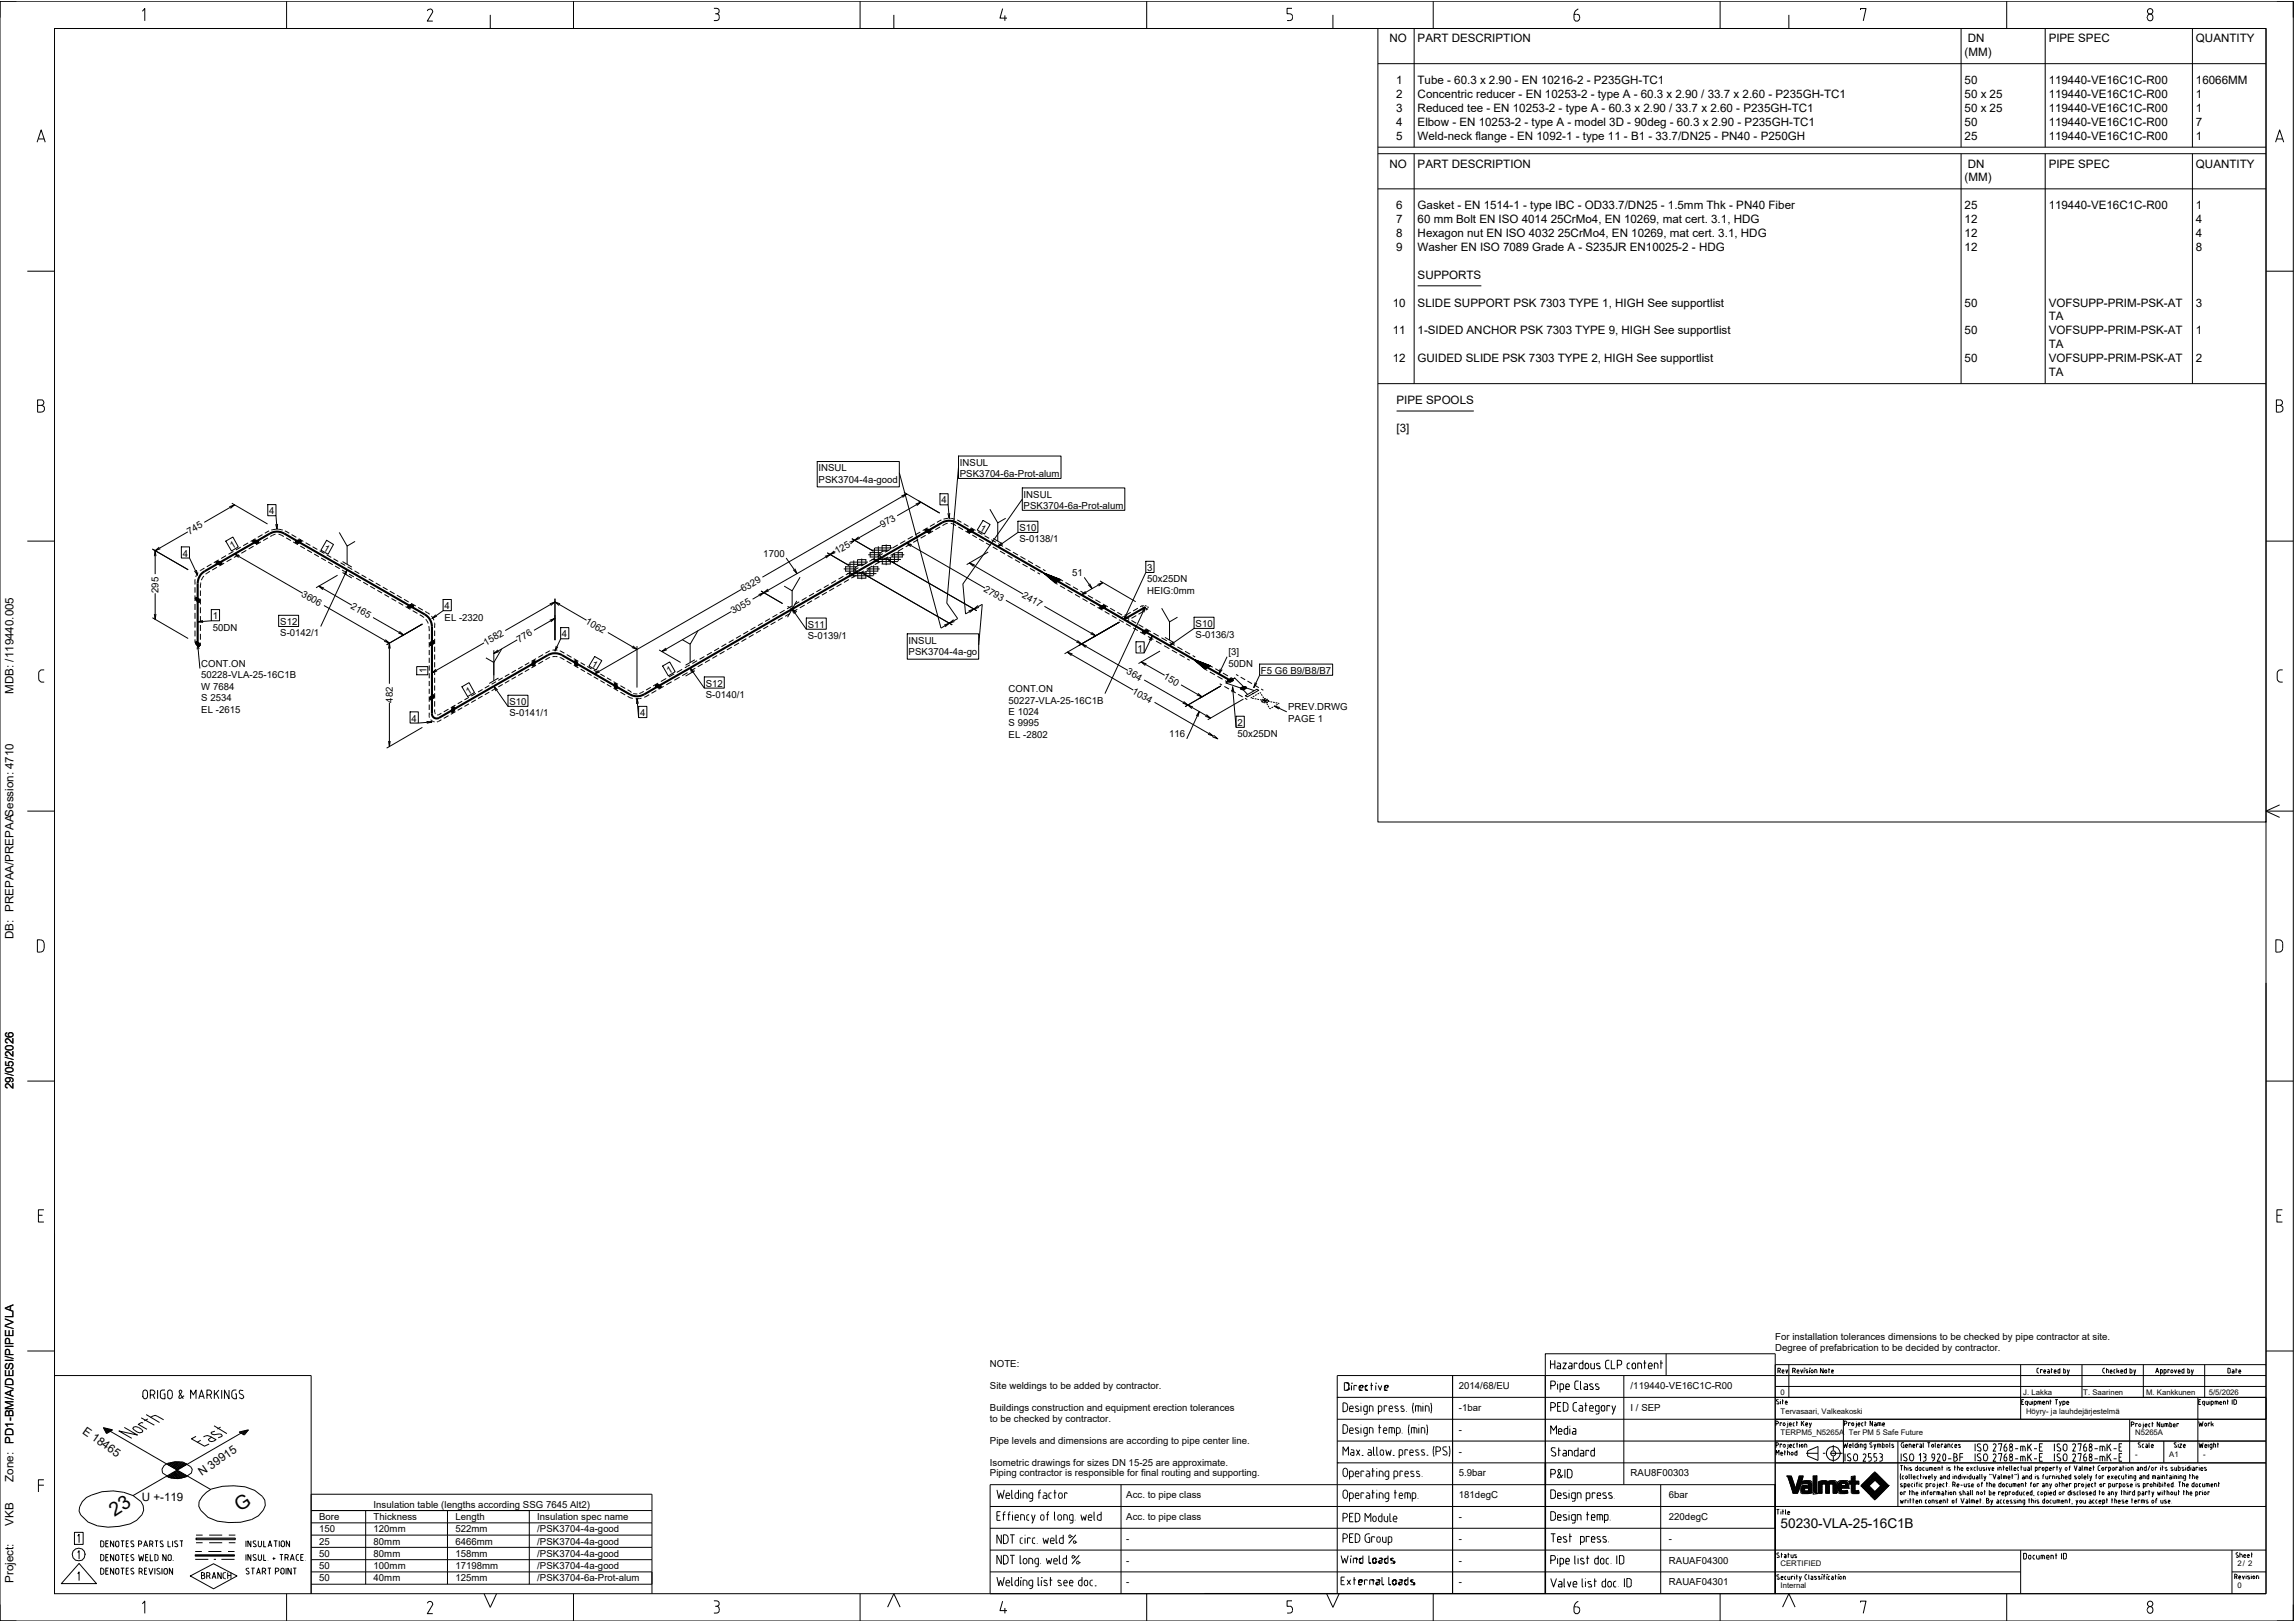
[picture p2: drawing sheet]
<svg xmlns="http://www.w3.org/2000/svg" width="841mm" height="594mm" viewBox="0 0 841 594" stroke-linecap="round" stroke-linejoin="round" font-family="sans-serif">
<defs><g id="words">
<g font-size="7.1">
<text x="42" y="556" transform="rotate(-33 42 556)">23</text>
<text x="87.9" y="554" transform="rotate(-33 87.9 554)">G</text>
</g>
<text font-size="4.9" x="652.5" y="560">50230-VLA-25-16C1B</text>
<g font-size="4.2">
<text x="509.2" y="15.5">NO</text>
<text x="519.5" y="15.5">PART DESCRIPTION</text>
<text x="721.1" y="15.5">DN</text>
<text x="750.7" y="15.5">PIPE SPEC</text>
<text x="804.7" y="15.5">QUANTITY</text>
<text x="719.9" y="20.5">(MM)</text>
<text x="511.6" y="30.8">1</text>
<text x="511.6" y="35.9">2</text>
<text x="519.5" y="30.8">Tube - 60.3 x 2.90 - EN 10216-2 - P235GH-TC1</text>
<text x="519.5" y="35.9">Concentric reducer - EN 10253-2 - type A - 60.3 x 2.90 / 33.7 x 2.60 - P235GH-TC1</text>
<text x="719.9" y="30.8">50</text>
<text x="719.9" y="35.9">50 x 25</text>
<text x="750.7" y="30.8">119440-VE16C1C-R00</text>
<text x="750.7" y="35.9">119440-VE16C1C-R00</text>
<text x="804.7" y="30.8">16066MM</text>
<text x="804.7" y="35.9">1</text>
<text x="511.6" y="41">3</text>
<text x="519.5" y="41">Reduced tee - EN 10253-2 - type A - 60.3 x 2.90 / 33.7 x 2.60 - P235GH-TC1</text>
<text x="719.9" y="41">50 x 25</text>
<text x="750.7" y="41">119440-VE16C1C-R00</text>
<text x="804.7" y="41">1</text>
<text x="511.6" y="46.1">4</text>
<text x="519.5" y="46.1">Elbow - EN 10253-2 - type A - model 3D - 90deg - 60.3 x 2.90 - P235GH-TC1</text>
<text x="719.9" y="46.1">50</text>
<text x="750.7" y="46.1">119440-VE16C1C-R00</text>
<text x="804.7" y="46.1">7</text>
<text x="511.6" y="51.2">5</text>
<text x="519.5" y="51.2">Weld-neck flange - EN 1092-1 - type 11 - B1 - 33.7/DN25 - PN40 - P250GH</text>
<text x="719.9" y="51.2">25</text>
<text x="750.7" y="51.2">119440-VE16C1C-R00</text>
<text x="804.7" y="51.2">1</text>
<text x="509.2" y="61.4">NO</text>
<text x="519.5" y="61.4">PART DESCRIPTION</text>
<text x="721.1" y="61.4">DN</text>
<text x="750.7" y="61.4">PIPE SPEC</text>
<text x="804.7" y="61.4">QUANTITY</text>
<text x="719.9" y="66.4">(MM)</text>
<text x="511.6" y="76.7">6</text>
<text x="519.5" y="76.7">Gasket - EN 1514-1 - type IBC - OD33.7/DN25 - 1.5mm Thk - PN40 Fiber</text>
<text x="719.9" y="76.7">25</text>
<text x="750.7" y="76.7">119440-VE16C1C-R00</text>
<text x="804.7" y="76.7">1</text>
<text x="511.6" y="81.8">7</text>
<text x="519.5" y="81.8">60 mm Bolt EN ISO 4014</text>
<text x="568.3" y="81.8">25CrMo4, EN 10269, mat cert. 3.1, HDG</text>
<text x="719.9" y="81.8">12</text>
<text x="804.7" y="81.8">4</text>
<text x="511.6" y="86.9">8</text>
<text x="519.5" y="86.9">Hexagon nut EN ISO 4032</text>
<text x="570.9" y="86.9">25CrMo4, EN 10269, mat cert. 3.1, HDG</text>
<text x="719.9" y="86.9">12</text>
<text x="804.7" y="86.9">4</text>
<text x="511.6" y="92">9</text>
<text x="519.5" y="92">Washer EN ISO 7089 Grade A - S235JR EN10025-2 - HDG</text>
<text x="719.9" y="92">12</text>
<text x="804.7" y="92">8</text>
<text x="519.5" y="102.2">SUPPORTS</text>
<text x="510.4" y="112.4">10</text>
<text x="519.5" y="112.4">SLIDE SUPPORT PSK 7303 TYPE 1, HIGH See supportlist</text>
<text x="719.9" y="112.4">50</text>
<text x="750.7" y="112.4">VOFSUPP-PRIM-PSK-AT</text>
<text x="804.7" y="112.4">3</text>
<text x="750.7" y="117.4">TA</text>
<text x="510.4" y="122.6">11</text>
<text x="519.5" y="122.6">1-SIDED ANCHOR PSK 7303 TYPE 9, HIGH See supportlist</text>
<text x="719.9" y="122.6">50</text>
<text x="750.7" y="122.6">VOFSUPP-PRIM-PSK-AT</text>
<text x="804.7" y="122.6">1</text>
<text x="750.7" y="127.6">TA</text>
<text x="510.4" y="132.8">12</text>
<text x="519.5" y="132.8">GUIDED SLIDE PSK 7303 TYPE 2, HIGH See supportlist</text>
<text x="719.9" y="132.8">50</text>
<text x="750.7" y="132.8">VOFSUPP-PRIM-PSK-AT</text>
<text x="750.7" y="137.8">TA</text>
<text x="804.7" y="132.8">2</text>
<text x="511.8" y="148.1">PIPE SPOOLS</text>
<text x="511.8" y="158.3">[3]</text>
<text x="5" y="254.2" transform="rotate(-90 5 254.2)">MDB: /119440.005</text>
<text x="5" y="344.2" transform="rotate(-90 5 344.2)">DB: PREPAA/PREPAASession: 4710</text>
<text x="5" y="399.1" transform="rotate(-90 5 399.1)">29/05/2026</text>
<text x="30" y="525" transform="rotate(35 30 525)">E 18465</text>
<text x="5" y="529" transform="rotate(-90 5 529)">PD1-BM/A/DESI/PIPE/VLA</text>
<text x="5" y="543" transform="rotate(-90 5 543)">Zone:</text>
<text x="74" y="541" transform="rotate(-35 74 541)">N 39915</text>
<text x="52" y="550">U +-119</text>
<text x="5" y="559" transform="rotate(-90 5 559)">VKB</text>
<text x="5" y="580" transform="rotate(-90 5 580)">Project:</text>
</g>
<g font-size="3.5">
<text x="299.9" y="172.7">INSUL</text>
<text x="351.7" y="170.7">INSUL</text>
<text x="299.9" y="176.9">PSK3704-4a-good</text>
<text x="351.7" y="174.9">PSK3704-6a-Prot-alum</text>
<text x="345" y="184.5">4</text>
<text x="375.1" y="182.4">INSUL</text>
<text x="98.7" y="188.5">4</text>
<text x="375.1" y="186.5">PSK3704-6a-Prot-alum</text>
<text x="69.5" y="195.9" transform="rotate(-30 69.5 195.9)">745</text>
<text x="323.4" y="193.5" transform="rotate(-30 323.4 193.5)">973</text>
<text x="358.9" y="194" transform="rotate(30 358.9 194)">1</text>
<text x="373.5" y="194.6">S10</text>
<text x="67" y="204">4</text>
<text x="85" y="201.2" transform="rotate(-30 85 201.2)">1</text>
<text x="118.3" y="201.4" transform="rotate(30 118.3 201.4)">1</text>
<text x="279.7" y="204">1700</text>
<text x="306.8" y="203.1" transform="rotate(-30 306.8 203.1)">125</text>
<text x="373.5" y="198.7">S-0138/1</text>
<text x="420.4" y="209.3">3</text>
<text x="392.9" y="211.1">51</text>
<text x="420.4" y="213.4">50x25DN</text>
<text x="58.1" y="217.3" transform="rotate(-90 58.1 217.3)">295</text>
<text x="110.3" y="218.4" transform="rotate(30 110.3 218.4)">3606</text>
<text x="272.3" y="217" transform="rotate(-30 272.3 217)">6329</text>
<text x="360.3" y="216.6" transform="rotate(30 360.3 216.6)">2793</text>
<text x="374.3" y="218.7" transform="rotate(30 374.3 218.7)">2417</text>
<text x="420.4" y="217.6">HEIG:0mm</text>
<text x="78" y="227">1</text>
<text x="128.3" y="222.8" transform="rotate(30 128.3 222.8)">2165</text>
<text x="162.9" y="223.3">4</text>
<text x="162.9" y="227.4">EL -2320</text>
<text x="268.6" y="225.1" transform="rotate(-30 268.6 225.1)">3055</text>
<text x="78" y="231.1">50DN</text>
<text x="102.7" y="229.1">S12</text>
<text x="102.7" y="233.2">S-0142/1</text>
<text x="205.9" y="233.5">4</text>
<text x="214.3" y="228.4" transform="rotate(30 214.3 228.4)">1062</text>
<text x="296" y="230.1">S11</text>
<text x="438.1" y="229.8">S10</text>
<text x="438.1" y="233.9">S-0136/3</text>
<text x="178" y="236.6" transform="rotate(-30 178 236.6)">1582</text>
<text x="190.2" y="235.6" transform="rotate(-30 190.2 235.6)">776</text>
<text x="296" y="234.2">S-0139/1</text>
<text x="333" y="235.8">INSUL</text>
<text x="416.8" y="238.8">1</text>
<text x="73.7" y="244.4">CONT.ON</text>
<text x="216.6" y="243.9" transform="rotate(30 216.6 243.9)">1</text>
<text x="333" y="240">PSK3704-4a-go</text>
<text x="450.2" y="240.1">[3]</text>
<text x="450.2" y="244.3">50DN</text>
<text x="73.7" y="248.6">50228-VLA-25-16C1B</text>
<text x="156.3" y="246.7" transform="rotate(-90 156.3 246.7)">1</text>
<text x="245.1" y="246.9" transform="rotate(-30 245.1 246.9)">1</text>
<text x="258.6" y="251.6">S12</text>
<text x="412.6" y="246.7" transform="rotate(30 412.6 246.7)">364</text>
<text x="426.2" y="248.5" transform="rotate(30 426.2 248.5)">150</text>
<text x="462.1" y="246.9">F5 G6 B9/B8/B7</text>
<text x="73.7" y="252.8">W 7684</text>
<text x="73.7" y="256.9">S 2534</text>
<text x="143.9" y="257.5" transform="rotate(-90 143.9 257.5)">482</text>
<text x="171.5" y="254.5" transform="rotate(-30 171.5 254.5)">1</text>
<text x="258.6" y="255.8">S-0140/1</text>
<text x="369.6" y="253.6">CONT.ON</text>
<text x="369.6" y="257.8">50227-VLA-25-16C1B</text>
<text x="414.7" y="254" transform="rotate(30 414.7 254)">1034</text>
<text x="73.7" y="261.1">EL -2615</text>
<text x="186.7" y="258.3">S10</text>
<text x="186.7" y="262.5">S-0141/1</text>
<text x="234.5" y="262.4">4</text>
<text x="369.6" y="262">E 1024</text>
<text x="472.1" y="260.3">PREV.DRWG</text>
<text x="150.8" y="264.4">4</text>
<text x="369.6" y="266.1">S 9995</text>
<text x="453.5" y="266">2</text>
<text x="472.1" y="264.5">PAGE 1</text>
<text x="369.6" y="270.3">EL -2802</text>
<text x="428.5" y="270.2">116</text>
<text x="453.5" y="270.2">50x25DN</text>
<text x="650.5" y="491.1">For installation tolerances dimensions to be checked by pipe contractor at site.</text>
<text x="650.5" y="495.1">Degree of prefabrication to be decided by contractor.</text>
<text x="362.7" y="501">NOTE:</text>
<text x="362.7" y="509">Site weldings to be added by contractor.</text>
<text x="534.6" y="509">2014/68/EU</text>
<text x="597.6" y="509">/119440-VE16C1C-R00</text>
<text x="362.7" y="517">Buildings construction and equipment erection tolerances</text>
<text x="362.7" y="521">to be checked by contractor.</text>
<text x="534.6" y="517">-1bar</text>
<text x="597.6" y="517">I / SEP</text>
<text x="534.6" y="525">-</text>
<text x="362.7" y="529">Pipe levels and dimensions are according to pipe center line.</text>
<text x="534.6" y="533">-</text>
<text x="362.7" y="537">Isometric drawings for sizes DN 15-25 are approximate.</text>
<text x="362.7" y="541">Piping contractor is responsible for final routing and supporting.</text>
<text x="534.6" y="541">5.9bar</text>
<text x="597.6" y="541">RAU8F00303</text>
<text x="412.7" y="549">Acc. to pipe class</text>
<text x="534.6" y="549">181degC</text>
<text x="611.5" y="549">6bar</text>
<text x="116.9" y="557">Bore</text>
<text x="136.9" y="552.5">Insulation table (lengths according SSG 7645 Alt2)</text>
<text x="136.9" y="557">Thickness</text>
<text x="166.9" y="557">Length</text>
<text x="196.9" y="557">Insulation spec name</text>
<text x="412.7" y="557">Acc. to pipe class</text>
<text x="534.6" y="557">-</text>
<text x="611.5" y="557">220degC</text>
<text x="116.9" y="561.5">150</text>
<text x="136.9" y="561.5">120mm</text>
<text x="166.9" y="561.5">522mm</text>
<text x="196.9" y="561.5">/PSK3704-4a-good</text>
<text x="116.9" y="566">25</text>
<text x="136.9" y="566">80mm</text>
<text x="166.9" y="566">6466mm</text>
<text x="196.9" y="566">/PSK3704-4a-good</text>
<text x="412.7" y="565">-</text>
<text x="534.6" y="565">-</text>
<text x="611.5" y="565">-</text>
<text x="116.9" y="570.5">50</text>
<text x="116.9" y="575">50</text>
<text x="136.9" y="570.5">80mm</text>
<text x="136.9" y="575">100mm</text>
<text x="166.9" y="570.5">158mm</text>
<text x="166.9" y="575">17198mm</text>
<text x="196.9" y="570.5">/PSK3704-4a-good</text>
<text x="196.9" y="575">/PSK3704-4a-good</text>
<text x="412.7" y="573">-</text>
<text x="534.6" y="573">-</text>
<text x="611.5" y="573">RAUAF04300</text>
<text x="116.9" y="579.5">50</text>
<text x="136.9" y="579.5">40mm</text>
<text x="166.9" y="579.5">125mm</text>
<text x="196.9" y="579.5">/PSK3704-6a-Prot-alum</text>
<text x="412.7" y="581">-</text>
<text x="534.6" y="581">-</text>
<text x="611.5" y="581">RAUAF04301</text>
</g>
<g font-size="2.8">
<text x="652.5" y="511">0</text>
<text x="741.4" y="511">J. Lakka</text>
<text x="763.4" y="511">T. Saarinen</text>
<text x="786.4" y="511">M. Kankkunen</text>
<text x="809.4" y="511">5/5/2026</text>
<text x="652.5" y="518">Tervasaari, Valkeakoski</text>
<text x="742.4" y="518">Höyry- ja lauhdejärjestelmä</text>
<text x="652.5" y="526">TERPM5_N5265A</text>
<text x="677.5" y="526">Ter PM 5 Safe Future</text>
<text x="782.4" y="526">N5265A</text>
<text x="782.4" y="534">-</text>
<text x="794.9" y="534">A1</text>
<text x="807.4" y="534">-</text>
<text x="652.5" y="574">CERTIFIED</text>
<text x="819.9" y="574">2/ 2</text>
<text x="652.5" y="582">Internal</text>
<text x="819.9" y="582">0</text>
</g>
</g></defs>
<g fill="none" stroke="#000" stroke-width=".37">
<path d="M0 .4h840.4v593.6h-840.4zM6 .4h-6v6.1M20 10.4h810.4v573.6h-810.4zM52.2 4.1l.9-1v4.5M105 .4v10M157.6 3.4h-.5l-.5 .6M157.6 3.2a.95 .95 0 0 1 .8 1.5l-1.8 3h2M179.7 5.4v5M210.2 .4v10M261.6 3.1h1a1.03 1.03 0 0 1 .9 1.2 1.03 1.03 0 0 1-1.4 .7M262.6 5a.89 .89 0 0 1 .9 1M263.5 6.5a.89 .89 0 0 1-.9 1h-1"/>
<path d="M263.6 6v.5M315.2 .4v10M327.5 5.4v5M367.4 3.1l-1 3.5h2.6M368.2 5.6v2M420.2 .4v10M473.4 3.1h-1.7v1.9h1a1.28 1.28 0 0 1 1 1.3 1.28 1.28 0 0 1-1 1.2h-1M488.5 5.4v5M504.9 10.4h325.5v290.8h-325.5zM504.9 10.4h325.5M518.2 10.4v43.5M525.2 .4v10"/>
<path d="M577.8 5.3h-1v1.4a.99 .99 0 0 0 1 1 .99 .99 0 0 0 1-1M577.9 5.3a1.02 1.02 0 0 1 1 1.4M578.4 3.2a2.37 2.37 0 0 0-1.6 2.1M630.3 .4v10M655.5 5.4v5M681.8 3.7v-.6h2l-1 4.5M718.6 10.4v43.5M735.4 .4v10M749.5 10.4v43.5M786.8 6.2v.4M786.9 6.2a1.1 1.1 0 0 1 1.6-.9 1.1 1.1 0 0 1 .3 1.7 .99 .99 0 0 1-1.1 .6 .99 .99 0 0 1-.8-1M803.4 10.4v43.5"/>
<path d="M834.4 .4h6v6.1M504.9 23.3h325.5M13.6 52.1l1.5-4.5 1.5 4.5M14.1 50.9h2.1M504.9 53.9h325.5M504.9 56.3h325.5M518.2 56.3v84.3M718.6 56.3v84.3M749.5 56.3v84.3M803.4 56.3v84.3M833.9 52.1l1.5-4.5 1.5 4.5M834.4 50.9h2.1"/>
<path d="M504.9 69.2h325.5M10 99.4h10M830.4 99.4h10M519.5 104.7h23.3M13.8 146.5h1.3a1.01 1.01 0 0 1 1 1 1.01 1.01 0 0 1-1 1 1.24 1.24 0 0 1 1.2 1.3 1.24 1.24 0 0 1-1.2 1.2h-1.3zM13.8 148.5h1.3M504.9 140.6h325.5M511.8 150.6h28.3M834.2 146.5h1.2a1.01 1.01 0 0 1 1 1 1.01 1.01 0 0 1-1 1 1.24 1.24 0 0 1 1.2 1.3 1.24 1.24 0 0 1-1.2 1.2h-1.2zM834.2 148.5h1.2M299.5 169.1h30.1v9.3h-30.1zM351.2 171.2l-4.2 49.8 3.9 5.7-6.1 3.5-15.2-57"/>
<path d="M351.2 167.1h37.6v8.2h-37.6zM374.6 178.8h37.6v8.2h-37.6zM10 198.3h10M68.8 194.9l-11.9 6.9v8.6M82.7 198.3l2.6-1.5 2 3.6-2.5 1.5zM84 185.7l1.9-.7-1.5 1.3M84.9 184.4l13.1 7.6M85.9 185l-11 6.4M90.9 198.9l-1.8 1.1M92.8 198l.9-.1 1.1 .6-.2 .5-.9 .1-1.1-.6zM93.6 197.4l-1.8 1M95.6 198.6l-1.8 1"/>
<path d="M96.2 195.9l-1.8 1M97.9 194.9l-.8 .5M98 196l-13.1 7.6M98.1 184.9h3v4.1h-3zM98.2 197.1l-1.7 1M98.6 194.5l-.7 .4M101 195.7l-2 .9M101.1 193.9l-1.7 .3M101.1 189l.4 5M101.7 192l-.2 2-.5-1.9M102 193.9l1.6 .3M102.1 195.7l1 .4"/>
<path d="M103.1 196.1l.9 .5M104.4 194.5l1.6 .9M104.9 197.1l1.7 1M106.8 195.9l1.8 1M107.4 198.6l1.8 1M108.2 198.5l1.1-.6 .9 .1 .2 .5-1.1 .6-.9-.1zM109.5 197.4l1.7 1M112 198.9l1.7 1M119.7 198l2.5 1.5-2 3.6-2.6-1.5zM124.3 195.1l2.9 5 2.9-1.7M311.3 198.7l1.9-.7-1.5 1.3M312.2 197.4l7.9 4.6"/>
<path d="M314.7 196.7l-1.5 1.3 1.9-.7M322.8 192.5l-10.6 6.1M324.7 199.5v2.4M326.3 199.9v1.3M326.5 199.9h-3.2v2.3M329 199.7l-1.9 1.1M330.3 181.7l1.9-.7-1.4 1.3M331.2 180.4l13.1 7.6M331.7 198.1l-1.8 1.1M332.2 199l28.7 16.5M332.2 181l-52.8 30.5M333.7 199.3l-1.8 1.1"/>
<path d="M334.2 199.7l-2-.7 1.5 1.3M334.5 196.5l-1.9 1.1M335.6 184.7l1.8-.7-1.5 1.3M336.5 197.7l-1.9 1.1M337.2 195l-1.8 1M337.4 184l-8.6 5M339.2 194l.8-.1 1.1 .6-.2 .5-.9 .1-1-.6zM339.2 196.2l-1.8 1M339.9 193.4l-1.8 1M341.9 194.6l-1.8 1M342.5 191.9l-1.7 1M344.2 190.9l-.8 .5"/>
<path d="M344.3 192l-13.1 7.6M344.5 180.9h2.9v4.1h-2.9zM344.5 193.1l-1.7 1M345 190.5l-.8 .4M346.2 192.1l-.8 .5M347.3 191.7l-1 .4M347.4 189.9l-1.6 .3M347.4 185l.4 5M348 188l-.2 2-.5-1.9M348.3 189.9l1.6 .3M348.4 191.7l1.9 .9M350.7 190.5l.8 .4"/>
<path d="M351.2 193.1l1.7 1M351.4 190.9l.9 .5M353.2 191.9l1.7 1M353.8 194.6l1.7 1M354.5 194.5l1.1-.6 .9 .1 .2 .5-1.1 .6-.9-.1zM355.8 193.4l1.7 1M356.3 196.1l1.7 .9M358.3 194.9l1.7 .9M358.8 197.5l1.7 1M360.2 190.7l2.6 1.5-2.1 3.5-2.6-1.5zM360.8 196.3l1.7 1M361.3 199l1.7 .9"/>
<path d="M362.7 186.6l2.9 5 2.9-1.7M363.3 197.8l1.7 .9M363.9 197.3l3.4 2M365.6 191.6v6.7M365.8 199.2l1.8 1M367 198.9l-1.4 1.4 1.8-.8M373 191h7.3v4.1h-7.3zM373 195.1l-7.4 5.2M374.6 182.9l-21.7 31.1 .9 11 6.1-3.5-1.3 14.9M830.4 198.3h10M55.9 201.2l13.1 7.6M56.6 203.8l.3-2 .3 2"/>
<path d="M56.9 217.4v9.6M58.4 200.5l-1.5 1.3 1.9-.7M66.5 200.4h2.9v4.1h-2.9zM69.4 204.5l3 6.3M71.5 213.2v1M71.5 215.2v2M71.5 218.2v2M71.5 212.3l-.1 .9M71.5 219.3l.4-.4 1.1 .6 .4 .8-.4 .4-1.1-.6zM71.9 208.9l.5 1.9-1.2-1.6M72.6 209.8l-.9 1.6M73.4 216.4v2"/>
<path d="M73.4 219.4v2.1M73.6 213.5l-.2 1.9M74.7 211.1l-.9 1.5M74.9 208.2l-1.6 1M76.9 209.4l-1.6 1M77.5 206.7l-1.7 1M79.3 205.8l.9-.1 1.1 .6-.2 .5-.9 .1-1.1-.6zM79.5 207.9l-1.7 1M80.2 205.2l-1.8 1M82.1 206.4l-1.7 1M82.8 203.6l-1.7 1M84.8 204.8l-1.8 1"/>
<path d="M85.5 202.1l-1.8 1M85.9 203l25 14.4M87.5 203.3l-1.8 1M87.8 203.7l-1.9-.7 1.5 1.3M88.2 200.5l-1.8 1M90.2 201.7l-1.8 1M92.9 200.1l-1.8 1.1M110 200.1l1.7 1M112.6 201.5l1.7 1M114.6 200.4l1.7 .9M115.1 203l1.7 1M116.8 214.8l12.1 7"/>
<path d="M117.1 201.8l1.7 1M117.7 204.5l1.7 1M118.7 215.5l-1.9-.7 1.5 1.3M119.7 203.3l1.7 1M120.2 206l1.8 .9M122.2 204.8l1.7 .9M122.8 207.4l1.7 1M123.7 210.8l-7.9 4.6M124.8 206.2l1.7 1M125.4 208.9l1.7 1M125.5 205.8l3.4 2M125.5 209.8l3.4 2"/>
<path d="M126.1 210.4l1.1-1.6-.5 1.9M127.2 208.8l-9.7 20.8M127.2 200.1v6.7M127.4 207.7l1.7 1M127.9 210.4l1.7 1M129.9 209.2l1.8 1M130.5 211.9l1.7 1M132.5 210.7l1.7 1M133.1 213.3l1.7 1M135.1 212.1l1.7 1.1M135.7 214.8l1.7 1M137.7 213.6l1.7 1"/>
<path d="M138.3 216.3l1.7 1M140.3 215.1l1.7 1M140.9 217.8l1.7 1M142.9 216.6l1.7 1M143.5 219.3l1.7 1M145.4 218.1l1.8 1M148 219.6l1.8 1M162.4 219.7h3v4.1h-3zM203.4 219.4v15.2M271.7 216l-53.9 31M278 217.9l1.9-.7-1.5 1.3M278.9 216.6l7.9 4.6"/>
<path d="M281.4 215.9l-1.5 1.3 1.9-.7M288.1 204.5l4 5.7M290.3 216.5v6.7l5.2 7.4M291.3 208.4l.8 1.8-1.4-1.4M292.1 210.2l-16.3 9.4M293.2 211.5l-2.9 5-2.9-1.7M295.6 218.9l-1.8 1.1M298.3 217.4l-1.8 1M300.3 218.6l-1.8 1M301 215.8l-1.8 1.1M302.3 203.9l1.9-.7-1.5 1.3M303 217l-1.8 1.1"/>
<path d="M303.2 202.6l7.9 4.6M303.7 214.3l-1.8 1M305.7 201.9l-1.5 1.3 1.9-.7M305.7 215.5l-1.8 1M306.1 202.1l-14 8.1M306.4 212.7l-1.8 1.1M308.4 213.9l-1.8 1.1M309.1 211.2l-1.8 1M309.2 208.5h4.2M309.8 207.7h4M309.9 207.5v2M309.9 209.3h3.8"/>
<path d="M310.4 206.8h6.3M310.4 210.2h10.8M311.1 212.4l-1.8 1M311.5 206l-.1 4.9M311.5 211h8.6M311.6 206h6.5M311.8 209.6l-1.8 1.1M312.9 205.4v6.2M313.8 210.8l-1.8 1M314.1 211.9h3.4M314.2 205.1h3.3M314.3 209.6l.1 2.3"/>
<path d="M314.3 205.1v2.3M314.6 208l-1.9 1.1M315.8 204.7v2.4M315.8 209.9v2.4M316.2 207.1a2.16 2.16 0 0 0-2.8 1.6 3.5 3.5 0 0 0 4.6 .5l.2-.9M316.3 210.2l32.6 18.8M316.6 209.2l-1.9 1.1M317.3 205.1l.1 1.3M317.4 209.6l-.1 2.2M317.6 206.3l-2 1.1M317.9 209.3h3.8M318.2 203.3h4.2"/>
<path d="M318.2 208.5h4.2M318.8 202.5h4M318.8 208v3.6M318.9 202.3v2M318.9 204.1h3.8M319.4 201.6h6.3M319.4 205h10.8M319.4 207.7h2.4M319.6 207.5l-2 1.1M320.2 207.2v3.7M320.5 200.8l-.1 4.9M320.5 205.8h8.6"/>
<path d="M320.6 204.6l-2 1.1M320.6 200.8h6.5M321.7 207.5v2M321.9 200.2v6.2M322.6 205.8l-2 1.1M323.1 206.7h3.4M323.3 204.4l.1 2.3M323.5 202.9l-1.9 1.1M324.7 204.7v2.4M325.2 201.9a2.11 2.11 0 0 0-2.8 1.6 3.5 3.5 0 0 0 4.5 .5l.3-.9M325.3 205l32.6 18.8M325.5 204.1l-1.9 1.1"/>
<path d="M326.2 201.3l-1.8 1M326.3 204.4v2.2M326.9 204.1h3.7M327.2 203.3h4.2M327.8 202.8v3.6M328.2 202.5l-1.8 1M328.4 202.5h2.4M329.1 202v3.7M330.6 202.3v2M331 200.9l-1.9 1.1M355.2 206.3l19.7 11.4M357.1 207l-1.9-.7 1.5 1.3"/>
<path d="M362.1 202.3l-7.9 4.6M363.8 200.4l1.7 1M366.5 202l1.8 1M368.5 200.8l1.8 1M368.6 220l44.7 25.7M369.2 203.5l1.8 1.1M371.2 202.3l1.8 1.1M372 205.1l1.8 1.1M373.9 203.9l1.9 1.1M374.7 206.7l1.9 1M376.7 205.5l1.8 1M377.4 208.3l1.9 1"/>
<path d="M379.5 207.1l1.8 1M380.2 209.9l.9 .5M382.1 209.8l5.4 3.2-1.7-1 1.9 .9-.3 .2-2.2-1.5 2.7 1.2-.6 .4-2.5-1.8 3.2 1.4-.9 .5-2.9-2.3 4 1.7-1.2 .7-3.3-2.6 4.6 1.8-1.5 .8-3.6-3 5.2 2.1-1.7 1-4.1-3.4 6 2.3-2 1.2-4.5-3.8 6.6 2.6-1.1 .6M382.2 208.7l.9 .5M386.6 213.6l.9 .5M388.4 214.6l1.9 1.1M388.6 212.4l.9 .5M390.4 213.5l1.9 1M391.2 216.2l1.8 1.1M393.2 215l1.8 1.1M393.9 217.8l1.9 1.1M395.3 217.4l14.9 8.6"/>
<path d="M395.9 216.6l1.9 1.1M396.7 219.4l1.8 1M397.3 211.6l2.9 4.1M397.8 216.7l-1.5 1.3 1.9-.7M398.7 218.2l1.8 1M399.3 213.9l.9 1.8-1.4-1.4M400.2 215.7l-3.9 2.3M401.4 219.8l1.9 1M402.2 214.2l1.9-.7-1.5 1.3M403.1 212.9l13.1 7.6M404.1 213.5l-3.9 2.2M419.9 205.7h3v4.1h-3z"/>
<path d="M419.9 209.8l-8 17.2M55.9 226.4l13.1 7.6M56.6 225l.3 2 .3-2M71.5 221.3v2.2M71.5 224.6v2.1M71.5 227.8v2.2M71.5 231.1v2.1M71.5 234.3v1.1M71.5 235.5l.4-.4 1.1 .6 .4 .8-.4 .4-1.1-.6zM72.4 236l.8 9M73 237.9l-.6-1.9-.2 2M73.4 222.5v2.2"/>
<path d="M73.4 225.8v2.1M73.4 229v2.2M73.4 232.3v2.1M73.4 235.5v1.1M74.3 227.4l-1.9 .5 2 .2M77.4 223.4h3.1v4.1h-3.1zM77.4 227.5l-5 .4M102.1 225.5h7.3v4.1h-7.3zM118.7 221.9l24 13.8v14.9M136.7 226.3l11.2 6.4M141.2 234.4l1.5 1.3-1.9-.7M142.4 237.7l.3-2 .3 2"/>
<path d="M146 220.8l1.8 1M146.4 231.4l1.5 1.3-1.9-.7M148.6 222.3l1.8 1M149.4 222.2l1.1-.6 .9 .1 .2 .5-1.1 .6-.9-.1zM150.6 221.1l1.7 1M151.2 223.8l1.8 1M153.2 222.6l1.8 1M153.8 225.3l1.6 1M154.8 228.7l-13.1 7.6M155.8 224.1l.9 .5M156 226.9l.9 1.6M156.7 224.6l.8 .5"/>
<path d="M157.2 229.4v.9M157.3 230.3v1M157.3 232.3v2M157.3 235.3v1.9M157.3 238.2v1.9M157.8 235.4l1-.6 .4 .4-.4 .8-1 .6-.4-.4zM158.1 225.7l.9 1.6M159.2 228.2l.1 1.9M159.3 231.1v2M159.3 234.1v1.9M159.3 237v1.9M159.3 239.8v1.9"/>
<path d="M159.7 225.3l-1.4 1.4 1.8-.9M162.4 223.8l-4.1 2.9M177.4 235.6l-19.1 11M181 238.3v11.2M182.5 238.2l-1.5 1.3 1.9-.7M183.9 237.8l-2.9 5-2.9-1.7M189.6 234.5l-8.6 5M199 239.9l-1.7 1M201.5 227.3l1.9-.7-1.6 1.3M201.5 221.3l1.9-.7-1.6 1.3M201.6 238.5l-1.7 .9M202.5 238.2h1.8"/>
<path d="M203.4 226.6l-7.7 4.4M203.8 236.7l-.4 1.9 1-1.6M205.1 238.5l1.7 .9M205.2 221.3l-1.8-.7 1.5 1.3M205.5 230h2.9v4.1h-2.9zM205.5 234.1l-2.1 4.5M207.7 239.9l1.7 1M214.9 227.3l-11.5-6.7-18.2 10.5M222.7 231.8l10.7 6.2M231.9 236.7l1.5 1.3-1.9-.7M233.4 236.8v15.2M241.5 238.2l7.9 4.6"/>
<path d="M244 237.5l-1.5 1.3 1.9-.7M252.9 236.1v6.7M255.8 231.1l-2.9 5-2.9-1.7M260.8 239l-1.8 1.1M263.5 237.5l-1.8 1M265.5 238.7l-1.8 1M266.1 235.9l-1.7 1.1M268 224.1l-25.5 14.7M268.2 237.1l-1.8 1.1M268.8 234.4l-1.8 1M270.8 235.6l-1.8 1M271.5 232.9l-1.8 1"/>
<path d="M273.5 234.1l-1.8 1M274.2 231.3l-1.8 1M276.1 232.5l-1.7 1M276.8 229.8l-1.8 1M278.8 231l-1.8 1M279.5 228.2l-1.8 1.1M281.5 229.4l-1.8 1.1M282.2 226.7l-1.8 1M284.2 227.9l-1.8 1M284.8 225.1l-1.7 1.1M286.8 226.3l-1.7 1.1M287.5 223.6l-1.8 1.1"/>
<path d="M288.6 222.2l3.4 2M289.5 224.8l-1.8 1M290.2 222.1l-1.8 1M291.7 224.6l-1.4-1.4 .8 1.8M292 220.2l-3.4 6M292.2 223.3l-1.8 1M292.9 220.5l-1.8 1.1M294.9 221.7l-1.8 1M295.5 226.5h7.3v4.1h-7.3zM297.6 220.1l-1.8 1.1M332.5 232.3h26.1v9.3h-26.1zM345.9 229.1l1.9-.7-1.4 1.3"/>
<path d="M349.5 227.1l-1.7 1.3 2-.6M354.9 223.9l1.9-.7-1.5 1.3M358.4 221.9l-1.6 1.3 1.9-.6M382.7 222.2l18.8 10.8M391.1 239l24.2 13.9M393 239.7l-1.9-.7 1.5 1.3M394.8 234.7l1.5 1.3-1.9-.7M395.3 236.6l14.9-8.6-20.1 11.6M398.2 236.7l-1.9-.7 1.5 1.3M399.4 221l1.9 1M400 231.7l1.5 1.3-1.9-.7M402.2 222.6l1.8 1"/>
<path d="M403 222.5l1.1-.6 .9 .1 .2 .5-1.1 .6-.9-.1zM404.2 221.4l1.8 1M404.8 224.1l1.8 1M406.8 222.9l1.8 1M407.4 225.6l1.8 1M409.4 224.4l1.8 1M410 227.1l1.8 1M411.8 225.9l-.9 .5M412 225.9l1.8 1M412.4 225.1l-.5 1.9 1.1-1.6M412.6 228.6l1.8 1M413.8 227.1l-.9 .5"/>
<path d="M414.4 224.4l-1.8 1M414.6 227.4l1.8 1M415.2 230.1l1.8 1M416.3 235.2h3v4.1h-3zM416.4 225.6l-1.8 1M417 222.9l-1.8 1M417.2 228.9l1.8 1M417.8 231.6l1.9 1M418.6 231.5l1.1-.6 .9 .1 .2 .5-1.1 .6-.9-.1zM418.6 224.1l1.1-1.6-.5 1.9M418.7 221.9l-.9 .5M418.8 222.6l.6 .3"/>
<path d="M419 224.1l-1.8 1M419.1 221.9l-.4 .4M419.5 221.9l.6 .3M419.7 222.5l-14.8 31.7M419.8 230.4l1.9 1M420.4 223l-.7 .1M420.5 222.3l.3 .2-.1 .3M420.7 233.2l1.9 1.1M420.7 223.1l-.9 .5M421.1 234.6l1.2-1.6-.5 1.9M422.3 233l-3 6.3M422.7 232l1.9 1.1"/>
<path d="M423.6 234.9l2 1.1M425.1 238.6l-7.9 4.6M425.6 233.7l2 1.1M425.7 222.9l2.9 5 2.9-1.7M426.6 236.6l1.9 1.1M426.9 233.6l3.4 2M428.6 227.9v6.7M428.6 235.4l1.9 1.1M429.4 238.2l1.9 1.1M430 235.2l-1.4 1.4 1.8-.8M431.5 237l1.8 1.1M432.2 239.8l1.9 1.1"/>
<path d="M434.3 238.6l1.8 1.1M437.6 226.2h7.3v4.1h-7.3zM437.6 230.3l-9 6.3M16.2 245.5l-1.3 .1-.7 1 .1 2.6 .6 .6 1.3 .2M142.7 257.6v15.9M152.7 244.3h4.1v3h-4.1zM157.3 241v1.9M157.3 243.8v1.9M157.3 246.7v1.9M157.3 249.5v1.9M157.3 252.4v1.9M157.3 255.2v2"/>
<path d="M157.3 258.2v1.9M157.8 255.3l1-.6 .4 .4-.4 .8-1 .6-.4-.5zM158.3 245.4v15.2M159.3 260l.3 1.6M159.3 242.6v1.9M159.3 245.5v1.9M159.3 248.3v1.9M159.3 251.2v1.9M159.3 254v2M159.3 256.9v2.1M159.8 245.3l-1.5 1.3 1.9-.7M164.4 259.8l-1.8 1.1"/>
<path d="M166.1 259.1h.5v1.2l-.5 .7h-.5v-1.3zM166.9 258.4l-1.7 1M169.3 251.7l2.6-1.6 2 3.7-2.5 1.5zM169.4 256.9l-1.7 1M169.4 259.3l-1.7 1M171.9 255.5l-1.7 1M171.9 257.9l-1.7 1M174.4 254.1l-1.7 .9M174.4 256.5l-1.7 .9M176.8 252.6l-1.6 1M176.8 255l-1.6 1M179.3 251.2l-1.7 1"/>
<path d="M179.3 253.6l-1.7 1M181 251.5l5.2 7.3M181.8 249.8l-1.7 .9M181.8 252.2l-1.7 .9M182.4 252.9l-1.4-1.4 .8 1.7M182.7 248.5l-3.4 1.9M184.2 248.4l-1.6 .9M184.2 250.8l-1.6 .9M186.2 254.8h7.3v4h-7.3zM186.6 247l-1.6 .9M186.6 249.4l-1.6 .9M189.1 245.6l-1.6 .9"/>
<path d="M189.1 248l-1.6 .9M191.5 244.2l-1.6 .9M191.5 246.6l-1.6 .9M193.9 242.8l-1.6 .9M193.9 245.2l-1.6 .9M195.6 242.1l.4 .1v1.2l-.4 .7-.6-.1v-1.2zM196.4 241.4l-1.7 .9M196.4 243.8l-1.7 .9M199 242.3l-1.7 1M201.6 240.9l-1.7 .9M202.5 240.6h1.8M205.1 240.9l1.7 .9"/>
<path d="M207.7 242.3l1.7 1M210.3 241.4l1.6 .9M210.3 243.8l1.6 .9M210.6 242.2l.5-.1 .5 .7v1.2l-.5 .1-.5-.7zM212.8 242.8l1.6 .9M212.8 245.2l1.6 .9M215.2 244.2l1.6 .9M215.2 246.6l1.6 .9M216.8 246.4l13.1 7.6M217.6 245.6l1.6 .9M217.6 248l1.6 .9M217.9 240.6l2.6 1.5-2.1 3.5-2.6-1.5z"/>
<path d="M219.3 245.7l-1.5 1.3 2-.7M220 247l1.6 .9M220 249.4l1.6 .9M222.4 248.4l1.6 .9M222.4 250.8l1.6 .9M224.8 249.8l1.7 1M224.8 252.2l1.7 1M225.1 250.6l.5-.2 .5 .8v1.1l-.5 .2-.5-.8zM227.4 251.3l1.7 1M227.4 253.7l1.7 1M230 252.8l1.4 .9M230 255.1l1.9 .8"/>
<path d="M232.1 254.1l1.5 .2M233.4 256l.6 6.9M233.9 257.9l-.5-1.9-.2 1.9M234 258.8h3v4.1h-3zM235.1 255.9l-2.2 .1M235.9 253.4l-1.6 .7M237.1 255.1l-1 .4M237.9 254.5l-.9 .6M238.5 251.9l-1.7 1M240.3 251l.9-.1 1.1 .6-.2 .5h-.9l-1.1-.5zM240.5 253.1l-1.8 1M241.2 250.3l-1.9 1.1"/>
<path d="M242.8 244.1l2.6-1.5 2 3.6-2.5 1.5zM243.2 251.5l-1.8 1.1M244.1 248.6l-1.9 1.1M246.1 249.8l-1.9 1.1M247 246.9l-1.9 1.2M249 248.2l-1.9 1.1M250 245.3l-2 1.1M252 246.5l-2 1.1M252.8 243.7l-1.8 1M252.9 244.8l5.2 7.4M254.3 246.2l-1.4-1.4 .8 1.8M254.6 241.8l-3.4 2"/>
<path d="M254.6 245.8l-3.4 2M254.8 244.8l-1.9 1.1M255.5 242.1l-1.8 1M257.5 243.3l-1.8 1M258.1 248.1h7.3v4.1h-7.3zM258.1 240.6l-1.7 1M260.1 241.8l-1.8 1M262.8 240.2l-1.8 1.1M418.2 242.6l8.6 4.9M419.3 249.2l20.2 11.5M420.1 243.3l-1.9-.7 1.5 1.3M423.1 257.3l21.5 12.4"/>
<path d="M432.8 251l7.7 4.4M433.8 257l1.5 1.4-1.9-.8M435 241.4l1 .6M437 241.4l5.4 3.2-1.7-1 1.9 .9-.3 .2-2.2-1.5 2.7 1.2-.6 .4-2.5-1.8 3.2 1.4-.9 .5-2.9-2.3 4 1.7-1.2 .7-3.3-2.6 4.6 1.8-1.5 .8-3.6-3 5.2 2.1-1.7 1-4.1-3.4 6 2.3-2 1.2-4.5-3.8 6.6 2.6-1.1 .6M437.1 240.2l.9 .6M437.2 259.1l-1.9-.7 1.5 1.3M439 254.1l1.5 1.3-1.9-.7M439.5 256l7.9-4.6-13.1 7.6M441.5 245.2l.9 .5M443.3 246.2l1.9 1.1M443.5 244l.9 .5M445.3 245l1.9 1.1"/>
<path d="M446.1 247.8l1.9 1.1M447 250.6l.8 .4M447.2 245.1l-.5 1.9 1.2-1.6M448.1 246.6l1.9 1.1M448.7 251.5l1.6 1M448.9 249.4l1 .6M449.2 250.3l3.3-1.8 3.6 3.5-.8 .3zM449.7 240.7l-3 6.3M449.8 249.4l1.1-.6 .9 .1 .2 .5-1.1 .6-.9-.2zM450.9 248.2l1 .6M451.2 253l1.6 .9M451.7 251.7l1.3 14.8"/>
<path d="M452.2 253.5l-.5-1.8-.2 2M453 247.2l.8 .4M453.7 254.4l1.7 1M454.6 252.2l1.1-.6 .9 .1 .2 .5-1.1 .6-.9-.2zM454.6 248.1l1.7 1M455.7 256.2l-13.1 7.5M456.2 255.9l.9 .4M456.4 255l4.2-2.4 .7 .3-4.2 2.5zM457.1 249.6l1.7 .9M458.8 255.9l.7 .1M458.8 255.5l-.3 .3M459.6 253.1l-3.5-1.2-.9 .4 2 2.2"/>
<path d="M459.6 251l1.7 1M459.7 255l-.6 .3M459.8 256l.6 .2M460 250.1l-.5 1.9 1.1-1.6M460.5 254.5l-.6 .3M460.7 256.2l.7 .1M461.4 254l-.6 .4M461.6 243.4h26.7v4.1h-26.7zM461.6 247.5l-2.1 4.5M461.7 253.9l.2-.1 .2 .3M461.7 256.4l.7 .1M462.1 252.5l.9 .4"/>
<path d="M462.2 254.4l.3 .6M462.3 256.8h.2M462.3 256.9l.2 .4M462.5 257.3l.2 .1M462.7 256.6l.6 .1M462.7 255.3l.4 .5M462.7 257h-.3M462.8 256.3l-.4 .3M462.8 256.3l.3 .1M462.8 257.2l-.3 .1M462.8 256.8h.6M462.9 256.2l-.1 .1"/>
<path d="M463 257.4l.6 .2M463.2 257.2l-.1 .3M463.4 256.6l.6 .4M463.6 256l-.4 .1 .4 .5M463.6 256h.2M463.6 256v.2M463.6 256.5v.5M463.6 257.3v.3M463.6 256.8l.7 .1M463.6 257.5v.1M463.7 256.6l-.3 .4M463.7 256.7l-.6 .3"/>
<path d="M463.7 256.9l.3 .6M463.7 256.8h.6M463.9 256.7l-.8 .2M464 256.2l-.2 .2M464.2 256.2l.3 .1M464.2 257.8l.3 .6M464.3 257.2l.3 .2-.6 .1M464.5 256.3h.1M464.5 256.3l-.5 .2M464.6 256.9l.6 .2M464.7 256.6h-.4M464.7 256.8h.3"/>
<path d="M464.7 258.6l.3 .6M464.8 256.6l.2 .2M465 256.8l-.2 .3M465.2 259.5l.1 .2 .3-.1M465.6 257.1l.6 .2M466.5 259.1l-.6 .3M466.5 257.3l.6 .1M467.1 258.8l-.3 .1M467.1 258.8l4.4 2.1M467.3 258.6l-.2 .2M467.5 257.5l.6 .1M468.2 258.1l-.6 .3"/>
<path d="M468.4 257.7l.3 .1-.2 .1M469 259.3l-1.9-.5 1.6 1M836.5 245.5a1.46 1.46 0 0 0-2 1.1l.1 2.6a1.57 1.57 0 0 0 1.9 .8M142.4 271.5l.3 2 .3-2M150.3 260.9h3v4.1h-3zM154.8 266.5l-13.1 7.6M156.3 264.4l2 .2-1.9 .4M157.2 262.2l.2 .8M157.3 261.2v1M157.8 263.7l1.4 .9M158.3 264.6l-5 .4M161.7 261.3l-1.5 .7"/>
<path d="M161.7 263.7l-1.6 .9M164.4 262.2l-1.8 1M166.9 260.8l-1.7 1M438.4 262.3l1.1-1.6-.5 1.9M439.5 260.7l4.1 2.4M439.5 260.7l-4.6 10M442.1 261.9l1.5 1.2-1.9-.6M443.1 268.4l1.5 1.3-1.9-.7M444.8 269.4l1.5 1.3-1.9-.7M453 262.5h3v4h-3zM10 297.2h10M830.4 297.2h10"/>
<path d="M830.4 297.2l5 2.3M835.4 294.9l-5 2.3M13.7 344.4h1.1a1.4 1.4 0 0 1 1.4 1.3v1.8a1.39 1.39 0 0 1-1.4 1.4h-1.1zM834 344.4a1.91 1.91 0 0 1 2.4 .8 3.2 3.2 0 0 1-.7 3.6l-1.7 .1zM830.4 360.2v139.9M10 396.2h10M830.4 396.2h10M14.1 445.3h1.5M16.1 443.3h-2v4.5h2M20 452.1v50M834.4 445.3h1.5M836.4 443.3h-2v4.5h2"/>
<path d="M10 495.1h10M568.2 498.5v3.1M568.2 499.9h1.6M569.8 498.5v3.1M570.7 499.5l.9 .1 .3 .4v1.6h-.8a.49 .49 0 0 1-.5-.5 .49 .49 0 0 1 .5-.5h.8M572.7 499.5h1.3l-1.3 2.1h1.3M575 499.5l.9 .1 .2 .3v1.7h-.9a.49 .49 0 0 1-.4-.6 .49 .49 0 0 1 .5-.4h.8M577.9 499.9v-.4h-1v2.1M580.1 498.5v3.1h-1.1l-.3-.6 .1-1.1 .5-.4h.8M581.2 499.6h.6l.4 .5v1l-.4 .5a.61 .61 0 0 1-.7-.1 .61 .61 0 0 1-.2-.6v-1zM583 499.5v1.7l.3 .4h1v-2.1M586.3 499.7a.71 .71 0 0 0-1.2 .3l.1 .3 1.2 .7a.56 .56 0 0 1-.3 .6 .56 .56 0 0 1-.6 0l-.4-.1"/>
<path d="M589.8 498.5h-.8l-.6 .6 .1 2.1 .3 .4h1M590.5 498.5v3.1h1.4M597.3 499.5l-.8 .1-.3 .4v1.2l.3 .4h.8M598.3 499.8a.59 .59 0 0 1 .7-.3 .59 .59 0 0 1 .3 .7v.7a.64 .64 0 0 1-.6 .7 .64 .64 0 0 1-.6-.7zM602.3 499.5h1M602.7 498.5v3.1M608.3 499.5h1M608.6 498.5v3.1M610.5 496.1v8M830.4 495.1h10M20 504.1h94v79.9M51.8 519.6l4.8 2.6"/>
<path d="M52.6 509.6a.86 .86 0 0 1 1-.2 .86 .86 0 0 1 .5 .9v1.4a.86 .86 0 0 1-.9 .9 .86 .86 0 0 1-.9-.9v-1.4zM53.6 518.4l4.9 2.9M54.2 520l-1.3 .7M55.1 511.2h.8a.9 .9 0 0 0 .9-.9 .9 .9 0 0 0-.9-.9h-.8v3.2M55.1 519.4l1.8-.7 3.1 1.6M56 511.2l.8 1.4M57.8 509.4v3.2M60.4 509.4l-1.3 .1a2.45 2.45 0 0 0 0 2.9l1.3 .2v-1.8h-.4M63.1 510.3a.81 .81 0 0 0-.8-1 .81 .81 0 0 0-.8 1v1.4a.81 .81 0 0 0 .8 .9 .81 .81 0 0 0 .8-.9M63.2 510.3v1.4M65.6 510.2l1.6 2.4M65.7 510.2l.2-.7 .7 .2v.5l-1 1.6v.6h.6l1.3-.9"/>
<path d="M69.9 512.6v-3.2l1 1.8 .9-1.8v3.2M72.8 512.6l1-3.2 1.1 3.2M73.1 511.7h1.5M75.8 511.2l1.3-.1a.9 .9 0 0 0 .5-1 .9 .9 0 0 0-.8-.7h-1v3.2M76.8 511.2l.7 1.4M78.5 509.4v3.2M79.2 510.6l1 2M80.2 509.4l-1.7 1.9M81.2 509.4v3.2M83.9 509.4v3.2l-1.7-3.2v3.2M86.6 509.4l-1.2 .1-.3 .3-.2 1.9a1.38 1.38 0 0 0 1.7 .9v-1.8h-.5M88.3 509.4a.76 .76 0 0 0-.6 .6 .76 .76 0 0 0 .3 .8l.9 .4 .4 .7-.7 .7-1-.4"/>
<path d="M88.3 509.5l.8 .1M490 512.1h.1M490 512.1h340.4M492.1 517.3h.1M492.1 514.1l1.4 .3 .3 .7v1.2l-.3 .7-.6 .3h-.8zM493.3 509.5h.1M493.3 506.7h.1M493.3 506.7h-.7v2.8h.7M493.3 506.7l.3 .1M493.6 506.8h.1M493.6 506.8l.2 .1M493.7 509.4h.1"/>
<path d="M493.7 509.4l-.4 .1M493.8 506.9h.1M493.8 506.9l.3 .3M494 509.2h.1M494 509.2l-.3 .2M494.1 508.9h.1M494.1 507.2h.1M494.1 508.9l-.1 .3M494.1 507.2l.1 .4M494.2 508.7h.1M494.2 507.6h.1M494.2 508.7l-.1 .2"/>
<path d="M494.2 507.6v1.1M494.5 516.2h1.4l-.2-.8-.5-.2-.5 .2-.2 1.4 .1 .4 1.3 .1M495.2 506.9h.1M495.2 507.7v1.8M497.1 508v-.3h-1v1.8M497.8 515.4l-.7-.2-.5 .5 1.1 .6 .2 .8-.3 .2-1-.2M498 508.3h.1M498 508.3l.1 1M498.1 509.3h.1M498.1 508.1h.1M498.1 509.3l.2 .2M498.1 508.1l-.1 .2"/>
<path d="M498.3 509.5h.1M498.3 507.8h.1M498.3 509.5h1M498.3 507.8l-.2 .3M498.5 509.5h.1M498.5 507.7h.1M498.5 507.7h.4M498.5 507.7l-.2 .1M498.7 507.7h.1M498.7 514.1v.2M498.7 515.2v2.1M498.9 507.7h.1"/>
<path d="M498.9 507.7l.3 .2M499.2 507.9h.1M499.2 507.9l.1 .3M499.3 508.2h.1M499.3 508.2v.4h-1.3M500.2 508.2h.1M500.2 508.2l.1 .9M500.3 509.3h.1M500.3 509.1h.1M500.3 508h.1M500.3 509.3l.3 .2M500.3 509.1v.2"/>
<path d="M500.3 508l-.1 .2M500.5 507.7h.1M500.5 507.7h.7M500.5 507.7l-.2 .3M500.6 509.5h.1M500.6 509.5h.6M500.8 509.5h.1M501 517.3l-1.2-.2-.1-1.4 .5-.5h.8v2.5l-.2 .5h-1M501.8 517.3v-2.1l1.2 .2 .1 1.9M502.2 507.7h.9M502.5 506.7v2.8M504.1 506.9h.1"/>
<path d="M504.1 507.7v1.8M505 507.7l.7 1.8 .6-1.8M505.1 517.3h.7l.6-.6v-1l-.6-.5h-.7v3M507.3 509.3h.1M507.3 508.3h.1M507.3 508.1h.1M507.3 509.3l.2 .2M507.3 508.1v1.2M507.5 509.5h.1M507.5 507.8h.1M507.5 509.5h1M507.5 507.8l-.2 .3"/>
<path d="M507.7 509.5h.1M507.7 507.7h.1M507.7 507.7h.5M507.7 507.7l-.2 .1M508 507.7h.1M508.2 507.7h.1M508.2 515.4v-.2h-1v2.1M508.2 507.7l.2 .2M508.4 507.9h.1M508.4 507.9l.1 .3M508.5 508.2h.1M508.5 508.2v.4h-1.2"/>
<path d="M509 516.2h1.3l-.1-.8-.5-.2-.5 .2-.2 1.4 .2 .4 1.1 .1M512.3 515.4l-.7-.2-.4 .1-.1 .4 1.1 .6 .2 .8-.3 .2-.9-.2M514.4 515.4l-.7-.2-.4 .5 1.1 .6 .1 .8-.3 .2-.9-.2M515.4 517.1v.2M517.9 514.1l-.3 1.5 .3 2.3M518.7 517.3v-2.1l1.9 .2 .1 1.9M519.7 515.2v2.1M521.4 514.1v.2M521.4 515.2v2.1M522.3 517.3v-2.1l1.2 .2 .2 1.9M524.3 514.1l.3 1.5-.3 2.3M532.3 504.1v79.9"/>
<path d="M566.3 504.1v79.9v-87.9h84.2v87.9h-287.7v-40h287.7M568.3 507.8h.9a.84 .84 0 0 0 .8-.9 .84 .84 0 0 0-.8-.8h-.9v3.1M568.3 515.7h.9a.9 .9 0 0 0 .8-.8 .9 .9 0 0 0-.8-.9h-.9v3.2M570.8 506.1v.1M570.8 507.1v2.1M570.8 515.4h1M571.7 509.2h.9l.4-.5v-1.1l-.4-.5h-.9v3.2M572.1 514h-1.3v3.2h1.3M573.6 517.1a.86 .86 0 0 0 1-.9v-1.2a1.02 1.02 0 0 0-1-1h-.7v3.2h.7M573.8 508.2h1.3a.72 .72 0 0 0-.3-1 .72 .72 0 0 0-.9 .2v1.7l1.2 .1M577.3 517.2h.6M577.9 514h-.8l-.6 .6v1.9l.4 .6h.4"/>
<path d="M578.5 506.1h-1l-.4 .6 .1 2.1 .5 .4h.8M578.8 515.1h.9l.3 .6v1.5h-.9M579.2 506.1v2.9l.4 .2M580 516h-1a.51 .51 0 0 0-.4 .6 .51 .51 0 0 0 .5 .5M580.6 507.1h.7l.5 .5v1.6l-1.1-.1a.51 .51 0 0 1-.2-.5 .51 .51 0 0 1 .4-.4h.9M580.7 515.1h1M581.1 514v3.2M582.5 515.7v.9M582.6 516.6l.1 .4 .4 .1M582.6 515.7a.69 .69 0 0 1 .8-.6 .69 .69 0 0 1 .5 .9h-1.4M583.1 517.2h.8M583.7 507.3a.69 .69 0 0 0-.7-.3 .69 .69 0 0 0-.5 .6l1.3 .8a.67 .67 0 0 1-.3 .8 .67 .67 0 0 1-.9-.2"/>
<path d="M585.8 507.3a.6 .6 0 0 0-.7-.3 .6 .6 0 0 0-.4 .7l1.2 .7a.67 .67 0 0 1-.4 .8 .67 .67 0 0 1-.8-.2M586 517.2l-1.2-.2v-1.8l1.2-.1v2.7l-.4 .4h-.8M586.9 515.3l.4-.2a.58 .58 0 0 1 .6 .1 .58 .58 0 0 1 .2 .5v.8a.65 .65 0 0 1-.7 .7 .65 .65 0 0 1-.6-.7zM589.9 515.4v-.3h-1v2.1M590.7 515.1l.7 2.1M592.1 515.1l-1.1 3.1h-.3M592.7 500.2h.7a.86 .86 0 0 0 .9-.9 .86 .86 0 0 0-.9-.8h-.7v3.1M595.1 504.1v39.9M600.2 501.6v-2.1l1.2 .2 .1 1.9M604 500.2v.9l.3 .5h1.2M604.2 500.2v-.1a.65 .65 0 0 1 .7-.6 .65 .65 0 0 1 .6 .7v.4h-1.5M606.2 501.6v-2.1l1.1 .1 .3 .4v1.6"/>
<path d="M650.5 500.1h179.9v12M650.5 512.1v16M650.5 508.1h179.9M651.2 513.6l.5 .2M651.3 512.9l-.3 .2 .2 .4M651.3 512.8l.4 .1M651.5 502.4h.5l.4 .8M651.7 513.9l.2 .4-.2 .2-.7-.1M652 502.3l.3-.1v-.7l-.8-.1v1.8M652.4 512.8v.1M652.4 513.4v1.2M653 513.4h.6"/>
<path d="M653.1 502.8l.2 .3M653.2 512.8v1.8M653.3 503.2h.5M653.7 502.4l-.3-.4-.3 .1-.1 .7M653.8 502.4l-.8 .1M654.3 514.3v.2l.7 .1M654.4 501.9l.3 1.3 .4-1.3M654.9 513.8l-.4-.4-.3 .9M655 513.8v.2h-.8M655.5 500.1v12M656.9 502.4h.5M657.4 502.3l.5-.6-1-.3v1.8"/>
<path d="M657.5 502.4l.4 .8M658.7 503.2h.6M659.2 502.4l-.3-.4a.66 .66 0 0 0-.2 1.1M659.3 502.4l-.8 .1M659.8 501.9l.4 1.3 .4-1.3M661.1 501.4h.1M661.1 501.9v1.3M661.8 503l.5 .1M662.4 502.1l-.4-.2-.3 .3 .8 .6-.3 .3M663.1 501.4h.1M663.1 501.9v1.3M663.6 502.4v.4"/>
<path d="M663.7 502.4l.4-.4 .3 .4M663.7 502.8l.4 .3 .3-.3M664.5 502.4v.4M665.7 502.3l-.2-.4h-.5v1.3M665.8 502.3v.9M668.1 501.4v1.8l-1-1.8v1.8M668.8 502.1l.3-.1 .3 .4-.3 .7-.4-.3zM670 501.9h.6M670.2 501.4v1.8M671.2 502.5l.7-.1-.4-.4-.2 .1-.1 .7 .3 .3M671.5 503.2h.4M740.5 500.1v20"/>
<path d="M740.8 513.7h.6M741.7 512.9h-.9v1.8h.9M742.1 513.8v.5M742.3 513.8l.6-.3v1.7M742.3 514.3l.3 .4h.3M743.5 513.5v.8M744.4 513.5v1.2h-.5l-.3-.4M744.8 512.9h.1M744.8 513.5v1.2M746.1 513.8l-.7-.3v1.7M746.1 514.3l-.3 .4h-.4M746.3 513.8v.5"/>
<path d="M746.9 503.2h.3M747.2 501.4l-.6 .1-.2 .3v.9l.5 .4M747.3 513.5v1.2M747.9 513.8l-.3-.3h-.9v1.2M747.9 513.8v.9M748.3 502.2v-.3h-.6v1.3M748.5 514.1h.7l-.1-.5h-.5l-.1 .8 .7 .3M748.9 502.6h.8l-.2-.5h-.4l-.2 .8 .8 .3M749.8 514.7v-1.2l.7 .1 .2 1.1M750.4 501.9l.6 .4M751 502.3v.9l-.6-.1v-.5h.6M751.1 513.5h.6"/>
<path d="M751.3 512.9v1.8M751.6 501.9h.6M751.7 501.4v1.8M753.1 512.9h1M753.4 502.4l-.3-.4-.3 .1-.1 .8 .8 .3M753.5 502.4v.2h-.8M753.5 512.9v1.8M754.7 513.5l.3 1.2M754.8 501.4v1.8l-.7-.1v-1l.7-.2M755.4 513.5l-.7 1.7M755.9 514.7h.5l.3-.4-.3-.8h-.5v1.7M756.2 501.4v1.8h.4l.3-.9-.3-.4h-.4"/>
<path d="M757.3 514.1h.8l-.2-.5h-.4l-.2 .8 .8 .3M757.5 501.9l.4 1.3M758.3 501.9l-.5 1.9h-.3M762.9 500.1v12M770.5 501.8v.9M770.6 502.7l.4 .4M771 503.2h.3M771.3 501.4l-.6 .1-.1 .3M771.9 501.9h.4l.3 .4M771.9 501.4v1.8M772.7 502.3v.9M773.9 502.4l-.1-.3h-.4l-.1 1 .7 .1"/>
<path d="M774 502.4v.2h-.7M775.1 501.9l-.5 .2v1l.5 .1M775.7 501.4v1.8M776.1 502.4l.4 .8M776.5 502.2l-.8 .4M777 502.4v.5M777.1 502.9l.2 .3h.6M777.1 502.4l.3-.4 .5 .6h-.9M779.2 501.4v1.8l-.7-.1v-1l.7-.2M780.5 501.4v1.8l.7-.1v-.3M780.5 501.9h.4l.3 .4M781.3 502.3v.5"/>
<path d="M781.9 501.9l.3 1.3M782.6 501.9l-.5 1.9h-.2M785.4 500.1v12M789.9 503.2l.6-1.8 .6 1.8M790.1 502.6h.8M791.7 503.2l.6-.1 .1-.8-.3-.4h-.4v1.9M793.7 502.3l-.3-.4h-.4v1.9M793.7 502.8v.3l-.7 .1M793.8 502.3v.5M794.9 502.2v-.3h-.5v1.3M796.2 502.4l-.3-.4-.4 .4 .1 .6 .3 .1 .3-.3M796.3 502.4v.4"/>
<path d="M796.8 501.9l.4 1.3 .4-1.3M798.9 502.4l-.3-.4-.3 .1-.1 .8 .2 .3h.6M799 502.4v.2h-.8M799.5 502.3v.5M800.3 501.4v1.8l-.7-.1v-.3M800.3 501.9h-.5l-.2 .4M801.7 501.4v1.8h.4l.3-.9-.3-.4h-.4M803 501.9l.3 1.3M803.8 501.9l-.8 1.9M805.4 512.1v24M805.7 513.7h.6M806.5 512.9h-.8v1.8h.8"/>
<path d="M807.8 514.7h-.4l-.3-.4 .3-.8h.4v1.8M807.9 500.1v12M808.4 513.5v.8M809.2 513.5v1.2h-.4l-.3-.4M809.8 512.9h.1M809.8 513.5v1.2M811 513.8l-.2-.3h-.5v1.8M811 514.3l-.2 .4h-.5M811.1 513.8v.5M812.3 513.5v1.2M812.8 513.8l-.3-.3h-.8v1.2M812.9 513.8v.9"/>
<path d="M814.1 513.9l-.5-.2-.2 .7 .8 .3M814.2 513.9v.2h-.8M814.8 514.7v-1.2l.6 .1 .1 1.1M816.1 513.5h.5M816.3 512.9v1.8M816.4 501.4l.8 .2 .1 1.3-.2 .2-.7 .1zM818 502l.6 .1 .1 1.1-.7-.1v-.5h.7M818 512.9v1.8M818.6 512.9l1 .5-.1 1-.5 .3h-.4zM819.3 502h.6M819.4 501.4v1.8M821.1 502.4l-.1-.3h-.4l-.2 .8 .8 .3"/>
<path d="M821.2 502.4v.2h-.8M830.4 512.1v8h-179.9M830.4 512.1v71.9h-179.9v-47.9M830.4 504.1h-340.4v79.9M37.9 523.1l3.4 .9-2.2 1.3zM38.2 523.1l-.1 .3M38.4 523.4l-.3 .3M38.7 523.4l-.5 .4M38.9 523.4l-.5 .6M39.1 523.5l-.7 .6M39.4 523.5l-.9 .9M39.5 523.5l-.8 .9"/>
<path d="M39.8 523.7l-1.1 1M39.9 523.7l-1.1 1.2M40.2 523.7l-1.3 1.3M40.4 524.4l36.8 21.4M40.5 523.8l-1.6 1.4M40.6 523.8l-1.2 1.2M40.9 523.8l-.8 .9M41.1 524l-.5 .4M45.6 523.1l4.8 2.8-6.8-1.5 4.7 2.7M49 523a3.1 3.1 0 0 1 3.3 1.4l-.3 .5a3.2 3.2 0 0 1-3.3-1.4zM52.5 521.5l-.6-.2-1.2 .6 3.2 1.9M60.1 537l1.2-.8 3-.6 2.8 .2 2.8 1.6 .6 1-.3 1.3a7.7 7.7 0 0 1-10.6 0l-.2-1.4z"/>
<path d="M61.3 536.4h-.3M61.8 536.2l-.5 .5M62.1 536.1l-.8 .6M62.5 535.9l-.9 1M62.8 539.8l2.2 2M62.9 535.9l-1.1 1M63.1 539.8l2.1 2M63.2 535.8l-1.3 1.2M63.2 539.7l2.2 2.1M63.4 539.5l2.2 2.3M63.5 539.4l2.4 2.3M63.7 535.8l-1.6 1.3"/>
<path d="M63.8 539.3l2.4 2.4M64 535.6l-1.6 1.8M64 539.3l2.5 2.4M64.1 539.2l2.7 2.5M64.3 535.6l-1.8 1.8M64.4 539l2.5 2.5M64.4 535.6l-1.8 1.8M64.4 538.9l2.8 2.6M64.7 538.9l2.8 2.5M64.7 535.6l-1.8 2.1M65 538.9l2.5 2.5M65 535.6l-1.9 2.1"/>
<path d="M65.3 535.6l-2.1 2.1M65.6 535.6l-2.2 2.4M65.6 539.2l2.2 2M65.9 535.6l-2.2 2.4M66.2 535.8l-2.4 2.3M66.3 539.5l1.8 1.7M66.5 535.8l-2.5 2.3M66.8 535.8l-2.5 2.5M66.9 535.8l-2.5 2.6M67.2 535.9l-2.8 2.7M67.5 535.9l-2.8 2.7M67.5 536.1l-2.5 2.5"/>
<path d="M67.8 536.1l-2.2 2.2M68.1 536.2l-1.8 1.8M68.4 536.2l-1.3 1.2M68.4 536.4l-.6 .6M68.5 536.4l-.1 .3M71.8 526.3l-1.6 .9 4.7 2.7 1.7-.8M73.5 527.8l-1.3 .8M74.6 526.5l1.4-.5 3.1 1.5-.8 .6h-1.5l-.5-.6 1.4-1M78.4 522.5l4.7 2.8M78.7 524.4l-1.3 .5v.3l1 .6 2.7-.2 .3 .4-.1 .3-1.4 .6M80.8 523l-1.2 .7M87.6 524.7l3.4-.7-1.5 1.9z"/>
<path d="M87.8 524.7v.2M88.3 525.2l-39.5 22.8M88.3 524.7l-.2 .3M88.9 524.4l-.7 .8M89.5 524.4l-1 .9M89.9 524.1l-1.1 1.4M90.5 524.1l-1.6 1.5M91 524l-1.8 1.8M490 536.1h.1M490 520.1h340.4M490 528.1h340.4M490 536.1h340.4"/>
<path d="M492.1 525.3h.1M492.1 522.1l1.4 .3 .3 .7v1.2l-.3 .7-.6 .3h-.8zM492.1 533.3v-3.1l1 1.6 1-1.6v3.1M492.3 538.3l.7-.3 .8 .9v1.3l-.8 .9-.7-.3-.2-.6zM494.5 524.1h1.4l-.2-.7-.5-.3-.5 .3-.2 1.3 .5 .6h.9M495 531.2l1 .2 .1 1.9-1.1-.2-.2-.4 .2-.3 1.1-.2M497 531.2l1.3 2.1M497.8 523.4l-.7-.3-.4 .2-.1 .4 1.1 .7 .2 .6-.3 .3-1-.3M498.3 531.2l-1.3 2.1M498.7 522.1v.1M498.7 523.1v2.2M499.1 533.3h.1"/>
<path d="M499.7 539.3v-.3h-1v2.1M500.7 539l1 .2 .2 1.9-1.2-.2-.2-.3 .2-.4 1.2-.2M501 525.3l-1.2-.3-.1-1.2 .5-.7h.8v2.5l-.6 .6h-.6M501.3 531.2l1 .2 .2 1.9-1.2-.2v-.7l1.2-.2M501.8 525.3v-2.2l1.2 .3 .1 1.9M502.6 539h1.1M503 538v3.1M503.3 530.2l.1 3.1M503.4 533.3h.1M504.5 530.2l.1 3.1M504.5 538v.1M504.5 539v2.1"/>
<path d="M504.6 533.3h.1M505.1 523.1h1M505.4 522.1v3.2M505.9 531.5l.4-.3 .6 .3v1.6l-.6 .2-.4-.2-.2-.4zM506.9 524.1h1.3l-.2-.7-.4-.3-.5 .3-.2 1.3 .5 .6h.8M507.8 531.2l.5 2.1 .5-1.5 .5 1.5 .5-2.1M509 525.3v-2.2l1.9 .3 .1 1.9M510 523.1v2.2M510.5 533.3h.1M511.7 525.3h.8l.6-.6v-.9l-.6-.7h-.8v3.1M512.7 533.3l1.1-.2 .2-.4-.2-1.3-1.1-.2v3.1M513.8 525v.3"/>
<path d="M513.9 539.3v-.3h-.9v2.1M515.8 531.5v-.3h-1v2.1M516.4 522.1l-.3 1.4 .3 2.4M516.6 532.2h1.3l-.2-.7-.5-.3-.4 .3-.2 1.2 .1 .4 .4 .2h.8M517.2 525.3v-2.2l1.8 .3 .2 1.9M518 539.2l-.7-.2-.4 .5 1.1 .7 .1 .7-.3 .2-.9-.2M518.2 523.1v2.2M519.8 531.4l-.7-.2-.4 .4 1.1 .8 .1 .7h-1.2M519.9 522.1v.1M519.9 523.1v2.2M520.1 539.2l-.7-.2-.4 .5 1.1 .7 .1 .7-.3 .2-.9-.2M520.8 525.3v-2.2l1.2 .3 .1 1.9"/>
<path d="M522 531.4l-.8-.2-.4 .4 1.1 .8 .1 .7h-1.2M522.8 522.1l.3 1.4-.3 2.4M522.9 533.3h.1M525.5 529.9l-.3 1.6 .3 2.2M526.2 531.8l1.5-.2 .2-.5-.2-.8-1.5-.1v3.1M530.1 530.2l-1.3 .1-.1 .8 1.3 .8 .3 .5-.1 .6-.5 .3-1-.3M531 529.9l.3 1.6-.3 2.2M566.4 535.9v48h-125M568.3 525.6v-3.1l1 1.6 1.1-1.6v3.1M570 530.6a.83 .83 0 0 0-1.2-.1 .83 .83 0 0 0 0 1.3l1.1 .6a.78 .78 0 0 1-.1 1.1 .78 .78 0 0 1-1.1-.2h-.2M570.9 531.5h1M571.1 524.6h1.3a.74 .74 0 0 0-.3-1 .74 .74 0 0 0-1 .2v1.5l.2 .3h1.1"/>
<path d="M571.2 530.5v3.1M572.9 531.5l1.1 .3v1.8h-.9a.51 .51 0 0 1-.4-.6 .51 .51 0 0 1 .5-.5h.8M573.5 538.4v3.1M574.4 538.4h.7a1.02 1.02 0 0 1 1 1v1.2a.86 .86 0 0 1-1 .9h-.7zM574.5 522.5v3.1h-1l-.3-.4v-1.2l.3-.5h1M574.8 533.6v-2.1l1.3 .3 .1 1.8M575.3 522.5v.2M575.3 523.5v2.1M576.4 523.5l1.1 .3v1.8h-1a.53 .53 0 0 1-.3-.6 .53 .53 0 0 1 .5-.4h.8M576.9 532.1v.9M578.3 530.5v3.1h-1.1l-.2-.6M578.3 531.5h-1.1l-.2 .6"/>
<path d="M579.2 531.5h.9l.3 .4v1.7h-.8a.5 .5 0 0 1-.5-.6 .5 .5 0 0 1 .5-.5h.8M582.2 531.8v-.3h-1v2.1M584.3 530.5v3.1h-1l-.3-.5v-1.2l.3-.4h1M650.7 521.8l.8-.2 .2-.4-.5-.4h-.5v1.7M650.8 529.6l.9-.3-.2-.6h-.7v1.8M650.8 533.3v-1.8l.5 .9 .6-.9v1.8M652.6 533v.3h.7M652.9 521.6v-.3h-.6v1.2M652.9 529.4v-.3h-.6v1.4M653.2 532.4l-.3-.3-.3 .1-.1 .8M653.3 532.4v.3h-.8M653.4 529.6v.4"/>
<path d="M653.5 529.6l.3-.3 .4 .3-.1 .6-.3 .1-.3-.3M653.8 532.1h.6M654 531.5v1.8M654.1 521.8l-.3-.5-.4 .5 .2 .6 .5-.2M654.2 521.8v.4M655 532.1h.7v.3M655 531.5v1.8M655.1 521.3v1.5l-.4 .3M655.1 530.6l-.3 .3M655.1 520.8v.1M655.2 528.7h.1M655.2 529.1v1.5"/>
<path d="M655.8 522.2v.3h.7M655.8 529.9h.7l-.1-.6h-.5l-.1 .9 .7 .3M655.8 532.4v.9M656.3 532.4v.4M656.4 521.8l-.3-.5-.3 .2-.1 .7M656.4 532.4l.3-.3 .4 .3-.2 .7h-.4l-.1-.3M656.5 521.8v.1h-.8M657.6 521.3l-.5 .3 .1 .9h.4M657.7 529.1l-.6 .5 .1 .7 .5 .2M658.2 521.3h.6M658.2 529.1h.6M658.4 520.8v1.7"/>
<path d="M658.5 531.5v1.8h-.5l-.3-.3 .1-.9h.7M658.5 528.7v1.8M659.4 528.7h.1M659.4 529.1v1.4M660.1 529.3h.5l.1 .3-.3 .7-.4-.3zM660.1 520.8v1.7M660.5 521.5l.6 1M661.1 520.8l-1 1.1M661.7 521.9h.7l-.1-.4h-.5l-.1 .7 .7 .3M661.8 532.5h4.4M662 529.6l-.3-.5h-.4v1.4M662.1 529.6v.9"/>
<path d="M662.4 531.6l3.8-1.6v5.2l-3.8-1.6zM663 521.3l.4 1.2M663.8 521.3l-.6 1.8h-.2M668 532.5h.9M670.7 532.5h4.5M671.8 529.6v1.9M671.8 532.4v.4M671.8 533.6v2M675.5 528.7l.4 1.8 .4-1.4 .4 1.4 .4-1.8M675.5 520.1v16M675.8 521.8l.8-.2 .2-.4-.4-.4h-.6v1.7M676.1 532.7v2.8"/>
<path d="M677.2 533.9l.8 .4a.64 .64 0 0 1 0 1l-1.1-.3M677.5 532.7l-.5 .6 .3 .6M677.5 532.7l.7 .1M677.6 529.6v.6M677.7 530.2l.2 .3h.5M677.7 529.6l.1-.3h.5l.1 .6h-.8M678 521.6v-.3h-.6v1.2M678.7 521.5h.5v.9h-.5zM679 528.7l.2 1.8M679.2 533.4v1.2M679.3 533.4l.3-.6a.75 .75 0 0 1 1.1 .6v1.2a.74 .74 0 0 1-.5 .7 .74 .74 0 0 1-.8-.3l-.1-.4M679.7 529.6v.4"/>
<path d="M680.3 521.3v1.5l-.4 .3M680.3 520.8v.1M680.6 528.7v1.8h-.5l-.3-.5M680.6 529.1h-.5l-.3 .5M680.8 521.8v.4M680.9 522.2l.2 .3h.5M680.9 521.8l.4-.5 .3 .6h-.8M681.1 528.7h.1M681.1 529.1v1.4M681.7 530.5v-1.4l.7 .2v1.2M682.7 533.1l.2-.3a.57 .57 0 0 1 .7 .1 .57 .57 0 0 1 .1 .7M682.8 521.3l-.6 .3 .1 .9h.5"/>
<path d="M683 529.6v.4M683.1 529.6l.3-.5h.4v1.5l-.3 .5h-.4M683.1 530v.3l.7 .2M683.4 521.3h.5M683.5 520.8v1.7M683.8 533.6l-1.1 1.9h1.1M684.7 535.5h.6M685.7 532.7h-1v1.3h.8l.3 .6M685.8 534.7l-.5 .6M685.9 529.7v.6l-.7-.1M685.9 534.6v.1M686 528.7h-.5l-.3 .3 .1 .3 .6 .3"/>
<path d="M686.2 520.8v1.7l-.9-1.7v1.7M686.6 539.8l-1 1M686.7 535.5h.6M686.7 529.1l.3 1.4M686.9 521.3l.6 .3M686.9 539.7l-1.2 1.4M687.2 539.7l-1.4 1.4M687.3 539.7l-1.4 1.5M687.4 529.1l-.7 2M687.5 539.8l-1.5 1.6M687.6 521.6v.9h-.7v-.4l.7-.2M687.6 539.9l-1.5 1.5"/>
<path d="M687.7 532.7h-1v1.3h.8l.3 .6-.5 .7M688.6 529.1v1.4M688.7 521.3v1.2M688.7 535.5h.6M688.7 532.7h.6M689.1 529.6l-.3-.5h-.8v1.4M689.2 521.6l-.2-.3h-.9v1.2M689.2 529.6v.9M689.3 532.7l.5 .3v.6l-.8 .4M689.3 534l.5 .3 .1 .4-.6 .6M689.3 521.6v.9M689.8 528.7v1.8h.4l.3-.9-.3-.5h-.4"/>
<path d="M689.9 521.9h.7l-.1-.4h-.5l-.1 .7 .7 .3M691.8 529.6l-.3-.3-.4 .3 .1 .6 .3 .1 .3-.3M691.9 529.6v.4M692.5 528.7l.1 1.8M693.4 529.3l-.2 .3 .8 .6-.3 .3-.5-.2M693.4 529.1l.5 .2M695.5 528.1v23.9M696.4 537h.9M696.5 539.9v2.3M696.7 529.1v.8M696.7 532.7v2.8M696.8 529.9l.4 .4"/>
<path d="M696.8 537v1.9M697.4 529.4h.3v1.1h-.5M697.7 528.7h-.8l-.1 .4M697.9 537.7l.6 .1 .1 1.1M697.9 537v1.9M698.1 532.7a.6 .6 0 0 0-.6 .5 .6 .6 0 0 0 .3 .7l.8 .4a.64 .64 0 0 1 0 1l-1.1-.3M698.1 532.7l.7 .1M698.3 529.9h.7l-.1-.6h-.5l-.1 .9 .7 .3M699.2 537v.1M699.2 537.7v1.2M700.3 529.6l-.3-.5h-.4v1.4M700.4 537.8l-.5-.1-.1 .3 .8 .6-.1 .1h-.7"/>
<path d="M700.4 529.6v.9M701 529.9h.7l-.1-.6h-.5l-.1 .9 .7 .3M701.2 533.4l-.3-.6a.77 .77 0 0 0-1.1 .6v1.2a.71 .71 0 0 0 .7 .7 .71 .71 0 0 0 .7-.7M701.3 533.4v1.2M701.9 538v.6M702.7 537v1.9l-.7-.3M702.7 537.7l-.7 .3M702.9 529.4v-.3h-.6v1.4M703.2 533.3l.6-.6v2.8M703.2 538v.4M703.3 538l.4-.3 .3 .3-.1 .7h-.5l-.1-.3M703.5 529.1h.4l.3 .5v.9l-.6-.2v-.4h.6"/>
<path d="M704.7 535.5h.6M704.7 532.7h.6M704.8 528.7l.2 1.8M705.2 537.7l-.6 .3 .1 .7 .5 .2M705.3 532.7l.5 .3v.6l-.8 .4M705.3 534l.5 .3v.3M705.8 534.7v.3l-.5 .3M705.8 537.7v.9l.3 .3h.4v-1.2M705.9 534.6v.1M706.3 528.7h1M706.8 528.7v1.8M707.7 537.7v1.2"/>
<path d="M708 529.3h.5l.1 .3-.3 .7-.4-.3zM708.2 538l-.3-.3h-.8v1.2M708.3 538v.9M708.9 538.6l.1 .3h.6M709 534.3h-.6a.72 .72 0 0 1-.5-.9 .72 .72 0 0 1 .8-.6 1.82 1.82 0 0 1-.6 2.7M709.2 528.7v1.5M709.3 530.2l.1 .3M709.5 538l-.5-.2-.2 .8M709.6 538v.3h-.8M709.9 533.1l.6-.4 .5 .6-1.1 2.2h1.2M710.2 538.9v-1.2l.6 .1 .1 1.1M710.7 529.6l-.1-.3h-.5l-.1 .9 .2 .3h.6"/>
<path d="M710.8 529.6v.3h-.8M711.5 537.7h.6M711.7 537v1.9M711.9 529.4v-.3h-.5v1.4M712.2 532.8l.3-.1a1.9 1.9 0 0 1 0 2.6 1.93 1.93 0 0 1-.3-2.5zM712.6 529.1l.6 .2v1.2l-.6-.2v-.4h.6M713.5 537v.1M713.5 537.7v1.2M713.8 530.5v-1.4l.7 .2 .1 1.2M713.9 534.6h1.2M714.2 537.7l-.2 .3 .6 .4M714.3 537.7l.4 .1"/>
<path d="M714.7 538.4l-.1 .5-.6-.2M715.1 529.6v.4M715.2 530l.5 .5M715.7 529.1l-.5 .5M716 534h.7M716.1 537.7h.6M716.3 529.6v.6M716.3 537v1.9M716.4 530.2l.2 .3h.5M716.4 529.6l.1-.3h.5l.1 .6h-.8M716.7 534a.73 .73 0 0 1 .5 .5 .73 .73 0 0 1-.2 .7l-.3 .1M716.7 532.7l.2 .1a.6 .6 0 0 1 .3 .7 .6 .6 0 0 1-.5 .5"/>
<path d="M716.7 532.7h-.7v2.8h.7M717.3 537.7h.6l.1 .3M717.3 537v1.9M718.1 538v.9M718.2 534h1.2M718.4 529.3h-.7l.7 .9-.2 .3-.5-.2M718.7 538.6l.1 .3h.6M719.3 538l-.5-.2-.2 .8M719.4 532.7h-1.2v2.8M719.4 538v.3h-.8M721.4 538l-.3-.3-.4 .3 .2 .9h.6M721.5 538v.3h-.8"/>
<path d="M722.1 537.7l.7 1.2M722.8 537.7l-.7 1.2M723.4 538v.6M723.5 538.6l.5 .3M723.8 529v2.8M723.8 532.7v2.8M724 537.7h-.5v.3M724.6 537l.2 1.9M725.2 532.7a.61 .61 0 0 0-.6 .5 .61 .61 0 0 0 .3 .7l.9 .4M725.2 532.7l.7 .1M725.3 537.7v.9M725.7 530.6l.3 .6-.2 .6-1.2-.3"/>
<path d="M725.7 534.3l.3 .4-.2 .6-1.2-.3M725.9 529.3l-.7-.3a.61 .61 0 0 0-.6 .5 .61 .61 0 0 0 .3 .7l.9 .4M726.1 537.7v1.2l-.7-.3M727.3 537.8l-.6-.1v.3l.7 .7h-.7M728 537v.1M728 537.7v1.2M728.3 529.9l-.1-.5a.75 .75 0 0 0-1.2 0l-.1 1.7a.73 .73 0 0 0 .5 .5 .73 .73 0 0 0 .8-.2l.1-.3M728.3 533.4l-.3-.6a.74 .74 0 0 0-1.1 .6v1.2a.72 .72 0 0 0 .5 .7 .72 .72 0 0 0 .8-.3l.1-.4M728.4 529.9v1.2M728.4 533.4v1.2M728.6 537.7l.4 1.2 .3-1.2M730 538.3h.7l-.2-.5h-.4l-.1 .8 .1 .3h.6"/>
<path d="M730.4 529.4l.2-.3a.57 .57 0 0 1 .7 .1 .57 .57 0 0 1 .1 .7M730.4 533.1l.2-.3a.57 .57 0 0 1 .7 .1 .57 .57 0 0 1 .1 .7M731.5 529.9l-1.1 1.9h1.1M731.5 533.6l-1.1 1.9h1.1M732.1 537v.1M732.1 537.7v1.2M732.4 529.3v-.3h1.2l-.6 2.8M732.4 533v-.3h1.2l-.6 2.8M733.3 538v-.3h-.7v1.2M733.4 538v.9M734 537.7h.6M734.2 537v1.9"/>
<path d="M734.3 534l.3 1.3h.6l.3-.6M734.3 534h.9l.3 .6M735.2 538.6v.3h.6M735.2 529l-.9 1.3M735.2 532.7l-.9 1.3M735.5 530.9l-.3-.6-.9-.1 .3 1.6h.6l.3-.6M735.5 530.9v.3M735.5 534.6v.1M735.8 538l-.6-.2-.1 .8M735.8 538v.3h-.7M736.4 530.9v.3M736.4 534.6v.1"/>
<path d="M736.4 530.9l.3-.6h.4l.3 .6M736.4 531.2l.3 .6h.4l.3-.6M736.4 534.6l.3-.6h.4l.3 .6M736.4 534.7l.3 .6h.4l.3-.6M736.4 537v1.6l.3 .3M737.1 537v1.6l.3 .3M737.6 530.9v.3M737.6 534.6v.1M738 538v.6M738 538.6v.3h.8M738 538l.3-.3 .5 .6h-.8M738.5 530.9h1"/>
<path d="M738.5 534.6h1M739.2 538v.6M739.4 538.6l.4 .3M739.5 539.9l.1 .9-.1 1.4M739.8 537.7l-.4 .3M740.5 537.7h.6M740.7 537v1.9M741.3 529.9v1.9M741.3 533.6v1.9M741.7 537.7v1l.3 .2h.3v-1.2M742 530.5l-.3-.6h-1.2v1.9M742 534.2l-.3-.6h-1.2v1.9"/>
<path d="M742.1 530.5v1.3M742.1 534.2v1.3M743 537.7h.6v.3M743 529v2.8M743 532.7v2.8M743.6 530l.9 1.8M743.6 533.7l.9 1.8M743.8 538v.9h-.8v-.6h.8M744.4 537l.1 1.9M744.5 529l-1.5 1.8M744.5 532.7l-1.5 1.6M745.4 530.9h1"/>
<path d="M745.4 534.6h1M745.8 538.9l.8-.3-.2-.9h-.6v1.7M747.3 530.2h.9M747.3 534h.9M747.7 537.8l-.5-.1v1.2M748.5 537.8l.6 .2-.2 .7-.3 .2-.3-.5zM748.5 529h-1.2v2.8h1.2M748.5 532.7h-1.2v2.8h1.2M749.7 538.9l.7-.2v-1h-.7v1.7M751 538.3h.7l-.1-.5h-.5l-.1 .8 .1 .3h.6M752.8 529v2.8M752.8 532.7v2.8"/>
<path d="M752.9 537.8l-.6-.1v1.2M753.5 537.7h.6M753.8 537v1.9M754.1 533.9l1 .7v.4l-.1 .3-1.2-.3M754.1 530.2l.7 .4M754.2 532.7l.8 .1M754.2 529l.8 .3M754.4 532.7a.6 .6 0 0 0-.6 .9l.3 .3M754.4 529a.6 .6 0 0 0-.6 .9l.3 .3M754.7 537.7l.3 1.2M754.8 530.6l.3 .3a.6 .6 0 0 1-.4 .9l-.9-.3M755.4 537.7l-.7 1.7"/>
<path d="M756.2 529.4l.5-.3 .5 .2a2.06 2.06 0 0 1 .1 2.1l-.1 .1a.79 .79 0 0 1-1.2-.4zM756.4 532.8h.8a2.03 2.03 0 0 1 0 2.4h-.8l-.4-.6v-1.2zM757.5 538l-.3-.3-.5 .3 .2 .7h.4l.2-.3M757.5 538v.4M758.1 537.7h.6M758.7 537.1l-.4 .3v1.5M759.4 533.1l.6-.4a.6 .6 0 0 1 .6 .9l-1.1 1.9h1.1M759.4 529.4l.6-.4a.6 .6 0 0 1 .6 .9l-1.1 1.9h1.1M760 537l.6 1.9 .5-1.9M761.5 533v-.3h1.1l-.5 2.8M761.5 529.3v-.3h1.1l-.5 2.8M761.8 537.7h.6l.1 .3v.9h-.7v-.6h.7"/>
<path d="M763 537v1.6M763.1 538.6l.2 .3M763.5 534h.6a.71 .71 0 0 1 .5 .8 .71 .71 0 0 1-.8 .5l-.2-.6M763.5 531.2v-1h.6a.79 .79 0 0 1 .5 .9 .79 .79 0 0 1-.8 .7l-.2-.6M763.5 534v.7M764.4 532.7l-.8 .6-.1 .7M764.4 529l-.8 .7-.1 .6M764.4 537.7v1.2M764.9 538v-.3h-1.1v1.2M765 538v.9M765.5 530.9v.3M765.5 534.6v.1"/>
<path d="M765.6 534.6l.2-.6h.5l.3 .6M765.6 534.7l.2 .6h.5l.3-.6M765.6 530.9l.2-.6a.56 .56 0 0 1 .8 .6M765.6 531.2l.2 .6h.5l.3-.6M765.6 538.3h.7l-.1-.5h-.5l-.1 .8 .1 .3h.6M766.7 530.9v.3M766.7 534.6v.1M766.9 537.7h.6M767.1 537v1.9M767.5 530.9h1.2M767.5 534.6h1.2M769.2 537.1l-.3 .1-.1 1.2 .1 .3 .7 .2"/>
<path d="M769.2 537h.4M770.3 537.8l.3-.1 .3 .3-.3 .9-.4-.5zM770.4 529.9v1.9M770.4 533.6v1.9M771.2 534.2l-.5-.6h-1.2v1.9M771.2 530.5l-.5-.6h-1.2v1.9M771.3 530.5v1.3M771.3 534.2v1.3M772.1 537.8l-.6-.1v1.2M772.1 529v2.8M772.1 532.7v2.8M772.7 538.9l.7-.3-.1-.9h-.6v1.7"/>
<path d="M772.7 533.7l.9 1.8M772.7 530l.9 1.8M773.5 532.7l-1.4 1.6M773.5 529l-1.4 1.8M774 538v.4M774.1 538l.3-.3 .4 .3-.2 .7h-.4l-.1-.3M774.5 530.9h1.1M774.5 534.6h1.1M775.9 537.8l-.6-.1v1.2M776.5 530.2h.8M776.5 534h.8M776.6 537.7h.6v.3"/>
<path d="M777.3 538v.9h-.7v-.6h.7M777.6 532.7h-1.1v2.8h1.1M777.6 529h-1.1v2.8h1.1M777.9 537.7h.5M778 537v1.9M779 537v.1M779 537.7v1.2M779.5 538v.4M779.6 538l.4-.3 .3 .3M779.6 538.4l.4 .5 .3-.5M780.4 520.1v16M780.4 538v.4"/>
<path d="M781 522.1l.8-.2 .2-.4-.5-.5h-.5v1.8M781.6 538v-.3h-.7v1.2M781.7 538v.9M783.1 537.7h.6v.3M783.2 521.9v-.3h-.6v1.2M783.5 530.2l.5 .1M783.8 538v.9h-.6v-.6h.6M784.3 528.7h-.4l-.4 .3 .8 .6M784.3 529.7v.6h-.2M784.4 522.1l-.3-.3-.4 .3 .2 .6 .5-.2M784.4 538.9v-1.2h.6l.1 1.2M784.5 522.1v.4"/>
<path d="M785 529.6v.4M785.1 530v.3l.5 .2M785.4 521.6v1.5l-.3 .4M785.4 521v.2M785.6 529.1l-.5 .5M785.7 538v.6M786 522.1v.4M786.1 522.5v.3h.7M786.1 522.1l.3-.3 .4 .4h-.8M786.3 529.1l.6 .5M786.5 537v1.9l-.7-.3M786.5 537.7h-.7v.3"/>
<path d="M787 529.6v.9l-.7-.2v-.4h.7M787.5 528.7v1.5l.2 .3M787.8 537l-.7 1.9M787.9 521.6l-.5 .5 .1 .7h.4M788.3 529.6v.6M788.4 530.2l.2 .3h.5M788.4 529.6l.3-.3 .4 .6h-.8M788.5 521.6h.6M788.7 521v1.8M789.1 538l-.3-.3-.4 .3 .1 .7 .3 .2 .3-.5M789.2 538v.4M790.3 537.8l-.5-.1v1.2"/>
<path d="M791.4 521v1.8l-.9-1.8v1.8M791.7 537v.1M791.7 537.7v1.2M792 521.6v.9l.3 .3h.4v-1.2M792.3 537.7h.5M792.4 537v1.9M792.9 528.1v8M793.6 537.7l-.2 .3 .6 .4M793.7 537.7h.4M793.9 521.6v1.2M794.1 538.4l-.1 .5-.6-.2M794.4 522.1v-.3l-1.1-.2v1.2"/>
<path d="M794.5 522.1v.7M795.1 521v1.8h.6v-1l-.6-.2M795.6 538.1l.6 .3M796.2 537.7h-.6v.3M796.2 538.3l-.1 .6-.6-.2M796.5 522.5l.2 .3h.5M796.9 537.7v.9l.3 .3h.4v-1.2M797.1 522.1l-.3-.3-.3 .1-.1 .6M797.2 522.1v.1h-.8M797.4 529.7l.1 .6-.8-.1M797.5 528.7h-.5l-.3 .3 .7 .6M798.2 537v1.9l.7-.3"/>
<path d="M798.2 537.7h.7v.3M798.2 528.7h.1M798.2 529.1v1.4M798.3 521.9v-.3h-.6v1.2M798.7 529.1h.8l-.8 1.4h.8M799 538v.6M799.7 538.1l.5 .3M800.1 529.9h.7l-.1-.6h-.4l-.2 .9 .7 .3M800.2 537.7h-.6l.1 .3M800.2 538.3l.1 .4h-.7M800.9 537v.1M800.9 537.7v1.2"/>
<path d="M802.2 537v1.9h-.4l-.3-.9 .1-.3h.6M802.8 537v.1M802.8 537.7v1.2M803.5 537.7h.5l.1 .3M804.2 538v.9h-.7v-.6h.7M805.3 537.8l-.6-.1v1.2M805.7 520.9l.4 1.8 .4-1.2 .4 1.2 .4-1.8M805.8 528.7l.4 1.8 .4-1.4 .4 1.4 .3-1.8M805.9 537v.1M805.9 537.7v1.2M806.4 538v.6M806.5 538.6l.1 .3h.7"/>
<path d="M806.5 538l.3-.3 .4 .3M807.3 538v.3h-.9M807.8 521.9v.3M807.9 521.9l.3-.4 .4 .4-.4 .8-.3-.5M807.9 529.6v.6M807.9 538.1l.5 .2M808 530.2l.2 .3h.5M808 529.6l.3-.3 .4 .6h-.8M808 537.7h-.2l.1 .3M808.1 537.7h.4M808.5 538.3l-.1 .6-.6-.2M809.2 528.7h.1"/>
<path d="M809.2 529.1v1.4M809.8 521.6l-.6-.1v1.2M809.8 529.6v.4M809.9 529.6l.3-.5h.4v1.5l-.3 .5h-.4M809.9 530v.3l.7 .2M810.3 520.9v1.8M810.7 521.9l.4 .8M811.1 521.6l-.8 .5M811.2 529.1l.7 .2v1.2M811.2 528.7v1.8M812.5 529.1h.6M812.7 528.7v1.8"/>
<path d="M14.1 544.2h2M16.1 542.2h-2v4.5M30.2 550.2l1.5-1.5a18.6 18.6 0 0 1 17.1-.7l2.9 2.2 .8 1.5 .1 1.7a9.1 9.1 0 0 1-8.9 5.9l-4.1 .3-3.9-.5-3.4-1.4-2.7-2.6-.6-1.4 .2-1.6zM61 541.1l.3 .1M61.3 540.8l.5 .6M61.3 540.8l.8 .7M61.6 540.8l.9 .7M61.8 540.5l1.1 1.2M61.9 540.4l1.3 1.3M62.1 540.3l1.6 1.4M62.4 540.3l1.6 1.5M62.5 540.1l1.8 1.7"/>
<path d="M62.6 540l1.8 1.8M67.1 540l1.3 1.1M67.8 540.3l.6 .8M68.4 540.8l.1 .3M74.1 548.3l1.5-1.5 1.8-1.2a22.6 22.6 0 0 1 15.9 .5l2.8 2.2 .9 1.4 .2 1.9-.7 1.7-1.8 2.1a19.4 19.4 0 0 1-18.5 .6l-2.7-2.6-.7-1.5 .2-1.7zM114 547.5h124.9v36.5M114 553.5h124.9M114 558h124.9M134 553.5v27M164 553.5v27M194 553.5v27M362.8 552h467.6"/>
<path d="M365.3 545.9l.7 3.2 .6-2.1 .7 2.1 .7-3.2M365.3 555.4h1M366.6 553.9h-1.3v3.2h1.3M367.4 555h1M368.4 553.9l-.5 .2-.2 .5v2.5M368.6 548h1.4l-.2-.8-.5-.2-.5 .2-.2 1.4 .1 .4 1.3 .1M369.2 555h1M370.2 553.9l-.6 .7v2.5M370.7 545.9l.1 3.1M370.8 549h.1M371 553.9v.2M371 555v2.1"/>
<path d="M371.9 556h1.3l-.1-.8-.5-.2-.5 .2-.2 1.3 .2 .5 1.1 .1M373.2 545.9v3.2h-.7l-.6-.6v-.9l.6-.6h.7M374 557.1v-2.1l1.2 .2 .2 1.9M374 545.9v.2M374 547v2.1M374.9 549.1v-2.1l1.2 .2 .2 1.9M377.1 555l-.8 .2-.1 .4 .1 1.3 .8 .2M378 555l.6 2.1M378.4 549.1l-1.2-.2-.2-.4 .2-1.3 1.2-.2v2.5l-.2 .5-1 .1M379.3 555l-1 3.1h-.3M380.4 547h1M381.4 545.9l-.5 .2-.2 .5v2.5"/>
<path d="M381.5 555.2l.5-.2a1.28 1.28 0 0 1 .4 1.9l-.4 .2-.5-.2-.2-.5zM382.4 547l1 .2 .2 1.9-1.3-.1v-.8l1.3-.2M383.4 555h1M384.4 553.9l-.5 .2-.1 .5v2.5M385.3 547l-.8 .2-.2 .4 .2 1.3 .8 .2M386.1 547h1M386.4 553.9v2.9l.3 .3M386.5 545.9v3.2M387.8 555.2l.5-.2a1.23 1.23 0 0 1 .5 1.9l-.5 .2-.5-.2-.2-.5zM388.1 547.2l.5-.2a1.23 1.23 0 0 1 .5 1.9l-.5 .2-.5-.2-.2-.5zM389.8 557.1v-2.1l1.1 .2 .2 1.9M391 547.4v-.4h-.9v2.1"/>
<path d="M393.2 557.1l-1.2-.2-.1-1.3 .5-.6h.8v2.5l-.2 .5-1 .1M394 556.9v.2M396.1 555l.5 2.1 .5-1.4 .5 1.4 .5-2.1M398.8 556h1.3l-.1-.8-.5-.2a1.42 1.42 0 0 0-.6 2l1.2 .1M400.9 553.9v2.9l.4 .3M403.5 553.9v3.2l-1.2-.2-.2-.4 .2-1.3 1.2-.2M410.8 544v40M492.1 556.2h.9l.5-.3 .3-.6-.3-.6-1.4-.2v3.1M492.3 546.2l.7-.3 .8 .9v1.4l-.8 .9-.7-.3-.2-.6zM494.5 549.1l1.2-.2 .2-.4-.2-1.3-1.2-.2v3.2M494.5 541.1l1.2-.2 .2-.4-.2-1.3-1.2-.2v3.1M494.5 555.8h1"/>
<path d="M495.9 554.5h-1.4v3.1h1.4M496.6 557.6h.1M496.6 548h1.4l-.2-.8-.5-.2-.5 .2-.2 1.4 .5 .5h.9M496.6 554.5l1.4 .2 .3 .7v1.2l-.3 .7-.6 .3h-.8zM496.6 540h1.4l-.2-.8-.5-.2-.5 .2-.2 1.4 .5 .5h.9M499.7 547.3v-.3h-1v2.1M500.2 557.6v-3.1l1.1 1.7 1-1.7v3.1M500.7 547l1 .2 .2 1.9-1.2-.2-.2-.3 .2-.4 1.2-.2M502.6 547h1.1M503 545.9v3.2M503.2 555.7l.4-.2 .5 .2a1.22 1.22 0 0 1-.5 1.9 1.26 1.26 0 0 1-.4-1.9zM504.5 545.9v.2"/>
<path d="M504.5 547v2.1M505.4 541.1v-2.1h.7l.7 .6v1.5M505.4 549.1v-2.1h.7l.7 .6v1.5M506.4 554.5v3.1h-.7l-.6-.6v-.9l.6-.6h.7M507.2 555.5v1.5l.6 .6h.7v-2.1M508.9 549.1l-1.2-.2-.2-.4 .2-1.3 1.2-.2v2.5l-.2 .4-1 .3M508.9 541.1l-1.2-.2-.2-.4 .2-1.3 1.2-.2v2.5l-.2 .5-1 .1M509.3 554.5l.1 3M509.4 557.5h.1M510.5 556.6h1.4l-.2-.9-.5-.2-.5 .2-.2 1.4 .5 .5h.9M510.8 541.1l1.2-.2 .2-.4-.2-1.3-1.2-.2v3.1M510.8 547h1"/>
<path d="M511.2 545.9v3.2M512.7 548h1.3l-.2-.8-.5-.2-.4 .2-.2 1.4 .5 .5h.8M514.8 540h1.3l-.2-.8-.5-.2-.4 .2-.2 1.4 .5 .5h.8M514.8 549.1v-2.1l1.8 .2 .2 1.9M515.8 547v2.1M517.5 549.1l1.2-.2v-1.7l-1.2-.2v3.2M519.6 548.9v.2M521.1 540.9v.2M568.3 545.9h1l.7 .6v2l-.5 .5-1.2 .1zM568.3 553.9h1l.7 .6v2l-.5 .5-1.2 .1zM568.3 540.1h.9a.84 .84 0 0 0 .8-.8 .84 .84 0 0 0-.8-.9h-.9v3.1M570.8 548h1.3a.69 .69 0 0 0-.5-1 .69 .69 0 0 0-.8 .7l.2 1.3 1.1 .1"/>
<path d="M570.8 556h1.3a.69 .69 0 0 0-.5-1 .69 .69 0 0 0-.8 .7l.2 1.3 1.1 .1M572.8 540.5l-1.2 .9a.5 .5 0 0 1-.7 .1 .5 .5 0 0 1-.1-.7l1.1-1.6a.52 .52 0 0 0-.5-.8 .52 .52 0 0 0-.4 .8l1.4 2.3M572.9 548.9l.9 .1M572.9 556.9l.9 .1M574 547.1a.62 .62 0 0 0-.8-.2 .62 .62 0 0 0-.3 .7l1.2 .7a.46 .46 0 0 1 .1 .5 .46 .46 0 0 1-.4 .3M574 555.1a.62 .62 0 0 0-.8-.2 .62 .62 0 0 0-.3 .7l1.2 .7a.46 .46 0 0 1 .1 .5 .46 .46 0 0 1-.4 .3M575 545.9v.2M575 547v2.1M575 553.9v.2M575 555v2.1M576.5 549l-.6-.4v-1.2l.3-.4h1.1v2.5M576.5 549.1h.8"/>
<path d="M577.2 549.5l-.4 .6h-.7M577.2 557.5l-.2 .5-.9 .1M577.3 557.1l-1.1-.1-.3-.4v-1.2l.3-.4h1.1v2.5M578 549.1v-2.1l1.2 .1 .2 2M578 557.1v-2.1l1.2 .1 .2 2M581.3 549.1h.8M581.3 555h1.1M581.7 553.9v3.2M582.1 549l.6-.4v-1.2l-.3-.4h-1.1v3.1M583.2 556h1.3a.69 .69 0 0 0-.5-1 .69 .69 0 0 0-.8 .7v1.1l.5 .2M583.7 557.1h.8M584.5 547.3v-.3h-1v2.1"/>
<path d="M585.3 548h1.3a.69 .69 0 0 0-.5-1 .69 .69 0 0 0-.8 .7v1.1l.5 .2M585.3 557.1v-2.1h1.7l.3 .4v1.7M585.8 549.1h.8M586.3 555v2.1M588 557.1l1.1-.1 .2-.3-.2-1.7h-1.1v3.1M588.6 547.1a.67 .67 0 0 0-.8-.2 .67 .67 0 0 0-.4 .7l1.2 .7a.61 .61 0 0 1-.2 .8 .61 .61 0 0 1-.8-.1l-.2-.1M589.9 546.9l.8 .2M590 547l-.4 .1v.6l1 .5a.42 .42 0 0 1 .3 .5 .42 .42 0 0 1-.4 .3l-1-.1M590.1 556.9v.2M591.6 548.9v.1M608.6 544v40M651 553.1h1"/>
<path d="M651.5 553.1v1.8M652.6 553.1v.1M652.6 553.8v1.1M653.1 553.8h.6M653.3 553.1v1.8M654.3 553.1v1.6l.2 .2M654.7 540.8h1.7l1.5 4.5 1.4-4.5h1.5l-2.1 6.4h-1.7l-1.3-4.4-.7-1.9zM654.9 540.8l-.1 .1M655 554.1v.5M655.1 554.6v.3h.7M655.1 554.1l.3-.3 .4 .5h-.8M655.1 540.8l-.2 .3"/>
<path d="M655.3 540.8l-.3 .3M655.5 540.8l-.4 .4M655.7 540.8l-.5 .6M656 540.8l-.8 .7M656.2 540.8l-.9 .9M656.4 540.9l-1.1 1.1M656.5 541.1l-1.1 .9M656.6 541.1l-1.1 1.1M656.6 541.4l-1.1 1M656.7 541.4l-1.1 1.2M656.7 541.7l-1.1 1M656.8 541.8l-1.1 1.1"/>
<path d="M656.9 542l-1.2 1.1M656.9 542.1l-1.1 1.1M657 542.3l-1.2 1.1M657 542.5l-1.1 1.1M657.1 542.6l-1.2 1.1M657.1 542.8l-1.1 1.1M657.2 543l-1.1 1.2M657.2 543.1l-1.1 1.2M657.3 543.3l-1.1 1.2M657.3 543.5l-1.1 1.1M657.4 543.6l-1.1 1.2M657.5 543.8l-1.2 1.1"/>
<path d="M657.5 544l-1.1 1.1M657.6 544.2l-1.2 1.1M657.6 544.3l-1.1 1.2M657.7 544.5l-1.2 1.1M657.7 544.8l-1.1 1M657.8 544.8l-1.2 1.2M657.8 545l-1.1 1.1M657.9 545.2l-1.1 1.1M658.8 547l-.3 .2M658.9 546.6l-.6 .6M659.1 546.3l-1 .9M659.2 545.9l-1.3 1.3"/>
<path d="M659.3 540.8v.1M659.3 545.6l-1.7 1.6M659.4 545.2l-2 2M659.5 544.9l-2.3 2.3M659.6 544.6l-2.6 2.6M659.6 540.8l-.4 .4M659.7 544.2l-2.7 2.8M659.8 540.8l-.7 .7M659.8 543.9l-2.9 2.9M660 543.6l-3.1 3.1M660 540.8l-1 1M660.1 543.2l-3.3 3.3"/>
<path d="M660.2 540.8l-1.3 1.4M660.2 542.9l-2.2 2.2M660.3 542.6l-2.2 2.2M660.4 542.3l-2.2 2.2M660.5 540.8l-1.7 1.7M660.5 542l-2.2 2.2M660.6 542.7l2.8-.2 .6 .5v4l-1.5 .3h-2.1l-.5-.3v-2.4l.7-.3 2.1 .2-.1-.8-2.4 .2zM660.6 544.5l-.6 .5M660.6 541.7l-2.2 2.1M660.7 540.8l-2 2M660.7 541.4l-2.2 2M660.8 541.1l-2.2 2"/>
<path d="M660.9 542.6l-.4 .4M660.9 544.5l-1 .9M661.1 542.6l-.7 .7M661.2 544.5l-1.3 1.1M661.3 545.3h1.4v.9l-1.3 .1zM661.3 545.5l-1.2 1.3M661.3 545.8l-1.1 1.1M661.3 546l-1 1M661.4 542.6l-1.1 1M661.4 544.5l-1.5 1.4M661.4 546.2l-1 .9M661.5 546.3l-.9 .9"/>
<path d="M661.6 542.6l-1.2 1.2M661.6 544.5l-1.7 1.6M661.7 546.3l-.9 .9M661.9 542.5l-1.3 1.3M661.9 544.5l-2 1.8M661.9 546.3l-.9 1M662.1 542.5l-1.2 1.2M662.1 544.5l-2.1 2M662.1 546.3l-1 1M662.3 542.6l-1.1 1.1M662.3 544.5l-2.3 2.1M662.4 546.3l-1 1"/>
<path d="M662.5 542.6l-1.1 1.1M662.5 544.5l-.9 .8M662.7 542.6l-1 1.1M662.7 544.5l-.9 .8M662.9 542.6l-1 1.1M663.1 542.7l-1 1M663.2 542.7l-.9 1M663.4 542.8l-1 1M663.5 542.9l-.9 1M663.6 543l-.9 1M663.7 543.2l-1 1M663.8 543.3l-1.1 1.2"/>
<path d="M663.9 543.5l-1.9 1.8M663.9 543.6l-1.6 1.7M664 544.9l-2.4 2.4M664 543.8l-1.5 1.5M664 544l-1.3 1.3M664 544.2l-1.3 1.3M664 544.5l-1.3 1.2M664 544.8l-1.3 1.2M664 545.1l-2.2 2.2M664 545.3l-2 2M664 545.6l-1.8 1.7M664 545.8l-1.5 1.5"/>
<path d="M664 546l-1.3 1.3M664 546.2l-1 1M664 546.5l-.7 .7M664 546.7l-.4 .4M664 546.9l-.1 .1M664.4 540.8h1.4v6.1l.2 .4-1.6 .2zM664.5 540.8l-.1 .1M664.7 540.8l-.3 .3M665 540.8l-.6 .6M665.2 540.8l-.8 .9M665.4 540.8l-1 1M665.6 540.8l-1.2 1.2"/>
<path d="M665.8 541.4l-1.4 1.3M665.8 541.5l-1.4 1.4M665.8 542l-1.4 1.4M665.8 542.2l-1.4 1.4M665.8 542.4l-1.4 1.4M665.8 544l-1.4 1.4M665.8 544.9l-1.4 1.4M665.8 540.9l-1.4 1.3M665.8 541.1l-1.4 1.4M665.8 541.8l-1.4 1.3M665.8 542.7l-1.4 1.3M665.8 542.9l-1.4 1.4"/>
<path d="M665.8 543.1l-1.4 1.4M665.8 543.3l-1.4 1.5M665.8 543.6l-1.4 1.3M665.8 543.8l-1.4 1.4M665.8 544.2l-1.4 1.4M665.8 544.5l-1.4 1.3M665.8 544.8l-1.4 1.2M665.8 545.1l-1.3 1.3M665.8 545.4l-1.3 1.2M665.8 545.6l-1.2 1.2M665.8 545.8l-1.1 1.1M665.8 546l-1 1"/>
<path d="M665.8 546.2l-.8 .9M665.8 546.5l-.7 .7M665.8 546.7l-.5 .5M665.9 546.9l-.5 .4M665.9 547l-.3 .3M666 547.2l-.1 .1M666.3 543l1.4-.5h1.3a1.45 1.45 0 0 0 1.8 0h1.7l.6 .6v4.1h-1.4l-.1-3.4h-1.3l.1 3.4h-1.4l-.1-3.4h-1.2v3.4h-1.4zM666.4 542.9l-.1 .1M666.8 542.8l-.5 .5M667.1 542.7l-.8 .8M667.4 542.7l-1.1 1M667.6 542.6l-1.3 1.3"/>
<path d="M667.7 544.2l-1.4 1.3M667.7 543.9l-1.4 1.4M667.7 544.5l-1.4 1.2M667.7 544.6l-1.4 1.4M667.7 544.8l-1.4 1.4M667.7 545l-1.4 1.4M667.7 545.3l-1.4 1.3M667.7 545.5l-1.4 1.4M667.7 545.7l-1.4 1.4M667.7 545.9l-1.3 1.3M667.7 546.2l-1.1 1M667.7 546.4l-.9 .8"/>
<path d="M667.7 546.6l-.6 .6M667.7 546.8l-.4 .4M667.7 547.1l-.2 .1M667.9 542.6l-1.6 1.6M668.1 542.6l-1.8 1.9M668.4 542.6l-2.1 2M668.6 542.5l-2.3 2.3M668.8 542.6l-2.5 2.5M669 542.6l-1.2 1.2M669.2 542.6l-1.2 1.2M669.4 542.7l-1.1 1.1M669.5 542.7l-1 1.1"/>
<path d="M669.7 542.8l-1 1M670 542.8l-1.2 1.1M670.3 542.7l-1.4 1.3M670.3 544l-1.3 1.3M670.4 544.2l-1.4 1.3M670.4 544.5l-1.4 1.2M670.4 544.6l-1.4 1.3M670.4 544.8l-1.4 1.4M670.4 545l-1.4 1.4M670.4 545.3l-1.4 1.3M670.4 545.5l-1.4 1.3M670.4 545.7l-1.4 1.4"/>
<path d="M670.4 545.9l-1.3 1.3M670.4 546.2l-1.1 1M670.4 546.4l-.9 .8M670.4 546.6l-.6 .6M670.4 546.8l-.4 .4M670.4 547.1l-.2 .1M670.6 542.6l-1.6 1.6M670.8 542.6l-1.8 1.9M671.1 542.6l-2.1 2M671.3 542.5l-2.3 2.3M671.5 542.6l-2.5 2.4M671.7 542.6l-1.2 1.2"/>
<path d="M671.9 542.6l-1.2 1.2M672.1 542.7l-1.1 1.1M672.2 542.7l-1 1.1M672.4 542.8l-1 1M672.5 542.9l-1 1M672.6 543l-1 1M672.7 543.1l-1 1.1M672.8 543.3l-1.1 1.2M672.9 543.4l-1.2 1.2M673 543.6l-1.3 1.2M673 543.8l-1.3 1.2M673 543.9l-1.3 1.4"/>
<path d="M673.1 544.2l-1.4 1.3M673.1 544.5l-1.4 1.2M673.1 544.6l-1.4 1.3M673.1 544.8l-1.4 1.4M673.1 545l-1.4 1.4M673.1 545.2l-1.4 1.4M673.1 545.5l-1.4 1.3M673.1 545.7l-1.4 1.3M673.1 545.9l-1.3 1.3M673.1 546.1l-1.1 1.1M673.1 546.4l-.9 .8M673.1 546.6l-.6 .6"/>
<path d="M673.1 546.8l-.4 .4M673.1 547l-.2 .2M673.3 543.1l.9-.6h2.8l.6 .5-.1 2.3h-2.8l.1 .8 .3 .1 1.9-.1 .2 1-2.9 .2-1-.5zM674.1 542.9l-.4 .3M674.5 542.7l-1 1M674.7 545.4l-1 1.1M674.8 542.6l-1.4 1.4M674.8 543.9l-1.4 1.5M674.8 544.2l-1.4 1.4M674.8 545.6l-1 1M674.8 545.8l-.9 .9M674.9 544.3l-1.5 1.5"/>
<path d="M674.9 545.9l-.9 .9M675 543.6h1.1l.2 .7h-1.6zM675 546l-.9 .9M675.1 542.6l-1.7 1.7M675.1 544.3l-1.6 1.7M675.1 546.1l-.9 .9M675.3 542.5l-2 2M675.3 544.3l-1.8 1.9M675.3 546.2l-.9 .9M675.5 546.2l-1 1M675.6 542.5l-2.3 2.3M675.6 544.3l-2 2"/>
<path d="M675.7 546.2l-1 1M675.8 542.6l-2.5 2.4M675.8 544.3l-1 1M676 542.6l-2.7 2.6M676 544.3l-1 1M676 546.2l-1.1 1.1M676.2 542.6l-1.1 1M676.2 544.3l-1 1M676.2 546.2l-1.1 1.1M676.4 542.6l-1 1M676.4 546.2l-1.1 1.1M676.5 542.7l-.8 .9"/>
<path d="M676.7 542.8l-.8 .8M676.7 546.1l-1.2 1.2M676.8 542.8l-.8 .8M677 542.9l-.8 .8M677 546.1l-1.3 1.2M677 546.2l-1.1 1.1M677.1 543l-.9 .9M677.1 546.4l-.9 .9M677.1 546.6l-.6 .7M677.1 546.8l-.4 .4M677.2 543.2l-.9 1M677.2 547l-.2 .1"/>
<path d="M677.3 543.3l-1 1M677.3 543.5l-1.8 1.8M677.4 543.6l-1.7 1.7M677.4 543.8l-1.5 1.5M677.5 545.3h.1M677.5 544l-1.4 1.3M677.5 544.2l-1.1 1.1M677.5 544.5l-.9 .8M677.5 544.6l-.7 .7M677.5 544.8l-.5 .5M677.5 545.1l-.2 .2M677.7 542.7h.1"/>
<path d="M677.9 542.7l-.2 .2M678.1 542.7l-.4 .5M678.4 541.1l1.4-.3v1.9h1.4v1.1h-1.4v2.2l.1 .2 1.2-.1 .2 1-.3 .2h-2.1l-.5-.3v-3.2h-.7v-1.1h.7zM678.4 542.7l-.7 .7M678.9 547.1l1-1-.9 1.1M679.1 541.1l-.7 .6M679.5 540.9l-1.1 1.1M679.8 540.8l-1.4 1.4M679.8 541.7l-2.1 2.1M679.8 541.1l-1.4 1.3M679.8 541.2l-1.4 1.4M679.8 541.5l-2.1 2.1"/>
<path d="M679.8 542l-1.9 1.8M679.8 542.2l-1.7 1.6M679.8 542.4l-1.5 1.4M679.8 542.6l-1.4 1.4M679.8 544l-1.4 1.3M679.8 544.2l-1.4 1.4M679.8 544.5l-1.4 1.3M679.8 544.6l-1.4 1.4M679.8 544.9l-1.4 1.3M679.8 545.1l-1.3 1.3M679.8 545.3l-1.3 1.3M679.8 545.5l-1.2 1.2"/>
<path d="M679.8 545.8l-1.1 1.1M679.8 545.9l-1 1.1M679.9 542.7l-1.5 1.5M680.2 542.7l-1.8 1.8M680.2 546.2l-1 1M680.4 542.7l-2 2.1M680.5 546.2l-1.1 1.1M680.6 542.7l-2.2 2.2M680.7 546.2l-1.2 1.1M680.8 542.7l-2.4 2.4M681 542.7l-1.1 1.1M681 546.1l-1.2 1.2"/>
<path d="M681.1 546.2l-1.1 1.1M681.2 542.8l-1.1 1M681.2 543l-.9 .8M681.2 543.2l-.6 .6M681.2 543.4l-.4 .4M681.2 543.7l-.2 .1M681.2 546.4l-1 .9M681.2 546.6l-.8 .7M681.2 546.7l-.5 .6M681.3 546.9l-.3 .3M682 544.5h3l2 2-1.5 1.5zM682 544.3l3.5-3.4 1.5 1.5-2 1.9z"/>
<path d="M682.1 544.5l-.1 .1M682.3 544.5l-.1 .3M682.5 544.5l-.2 .3M682.8 544.5l-.4 .4M683 544.5l-.5 .5M683.2 544.5l-.6 .7M683.4 544.5l-.7 .8M683.7 544.5l-.9 .9M683.9 544.5l-1 1M684.1 544.5l-1 1.1M684.3 544.5l-1.1 1.2M684.6 544.5l-1.3 1.3"/>
<path d="M684.8 544.5l-1.4 1.4M685 544.5l-1.5 1.6M685.1 544.6l-1.5 1.6M685.2 544.8l-1.5 1.5M685.4 544.9l-1.6 1.5M685.5 548.1l3.6-3.6h3l-5.1 5.1zM685.5 540.8l1.5-1.5 5.1 5h-3zM685.5 545l-1.5 1.5M685.5 540.9l-3.4 3.4M685.6 545.1l-1.5 1.5M685.6 541.1l-3.3 3.2M685.7 545.2l-1.5 1.5"/>
<path d="M685.7 541.1l-3.2 3.2M685.8 545.3l-1.5 1.5M685.8 541.2l-3 3.1M685.9 545.4l-1.5 1.6M686 545.5l-1.5 1.6M686 541.4l-3 2.9M686.1 545.7l-1.5 1.5M686.1 541.5l-2.9 2.8M686.2 541.7l-2.8 2.6M686.3 545.8l-1.6 1.5M686.3 541.7l-2.6 2.6M686.4 541.8l-2.5 2.5"/>
<path d="M686.4 545.9l-1.6 1.5M686.5 542l-2.4 2.3M686.5 546l-1.5 1.5M686.6 546.1l-1.5 1.5M686.6 542l-2.3 2.3M686.7 546.2l-1.5 1.5M686.7 542.1l-2.1 2.2M686.8 546.3l-1.5 1.6M686.9 546.4l-1.5 1.6M686.9 542.3l-2.1 2M687 542.4l-2 1.9M687.8 540l-1.6 1.5"/>
<path d="M687.9 540.1l-1.5 1.6M688 540.2l-1.5 1.5M688.1 540.3l-1.5 1.7M688.2 540.4l-1.5 1.6M688.3 540.6l-1.5 1.5M688.4 540.8l-1.5 1.4M688.6 540.8l-1.6 1.5M688.7 540.9l-1.6 1.5M688.8 541.1l-1.5 1.4M688.9 541.1l-1.5 1.5M689 541.2l-1.5 1.6M689.1 541.4l-1.5 1.5"/>
<path d="M689.2 541.5l-1.5 1.5M689.3 541.7l-1.5 1.4M689.3 544.5l-3.7 3.7M689.5 544.5l-3.8 3.8M689.5 541.7l-1.6 1.5M689.6 541.8l-1.6 1.5M689.7 544.5l-3.8 3.9M689.7 542l-1.5 1.4M689.8 542l-1.5 1.5M689.9 544.5l-3.9 4M689.9 542.1l-1.5 1.6M690 542.2l-1.5 1.6"/>
<path d="M690.1 542.4l-1.5 1.5M690.2 542.5l-1.5 1.5M690.2 544.5l-4.1 4.1M690.3 542.6l-1.5 1.6M690.4 544.5l-4.2 4.3M690.5 542.7l-1.6 1.5M690.6 544.5l-4.3 4.4M690.6 542.8l-1.6 1.5M690.7 542.9l-1.4 1.4M690.8 544.5l-4.4 4.5M690.8 543l-1.3 1.3M690.9 543.1l-1.2 1.2"/>
<path d="M691 543.3l-1.1 1M691.1 544.5l-4.5 4.6M691.1 543.4l-.9 .9M691.2 543.5l-.8 .8M691.3 544.5l-4.6 4.6M691.4 543.6l-.8 .7M691.5 544.5l-4.6 4.7M691.5 543.7l-.7 .6M691.6 543.8l-.5 .5M691.7 544.5l-4.6 4.7M691.7 543.9l-.4 .4M691.8 544l-.3 .3"/>
<path d="M691.9 544.2l-.2 .1M692 544.3h.1M692 544.5l-4.6 4.6M696.4 549.6l.3 1.2 .2-.8 .3 .8 .3-1.2M696.5 546.8l.6 .2v.4l-.4 .3-.3-.3zM696.7 543.7l-.3 .3 .8 .5-.3 .3h-.5M696.7 543.6l.4 .1M697.7 540.8l-.6 .3 .1 .7 .5 .2M697.8 544.8l.7-.3-.3-.9h-.4v1.8M698.2 541.1v.4M698.3 541.1l.3-.3 .4 .3-.4 .9-.3-.5M698.3 546.8v-.2h-.6v1.2"/>
<path d="M698.6 549.8l-.5-.2v1.2M699.2 544.5v.3h.7M699.2 549v.1M699.2 549.6v1.2M699.6 540.1l.2 1.9M699.6 546.6h.6M699.8 544l-.6-.2-.1 .7M699.8 546v1.8M699.8 549.6h.6M699.9 544v.2h-.8M700 549v1.8M700.4 540.1v1.6l.2 .3"/>
<path d="M700.4 544v.5M700.5 544.5l.5 .3M700.7 546.6l.7 .2 .1 1M700.7 546v1.8M701 543.6l-.5 .4M701 549.6h.5M701.1 549v1.8M701.2 541.7l.1 .3h.6M701.6 543v.1M701.6 543.6v1.2M701.8 541.1l-.5-.2-.2 .8M701.9 541.1v.3h-.8"/>
<path d="M702.1 543.6h.6M702.7 543.1l-.3 .3v1.4M702.8 547l-.5-.2-.2 .7 .8 .3M702.8 550l-.5-.2-.2 .7 .1 .3h.7M702.9 547v.2h-.8M702.9 550v.3h-.8M703.1 540.8l-.6 .3 .1 .7 .5 .2M703.3 543v.1M703.3 543.6v1.2M703.4 550.8v-1.2l.7 .1 .1 1.1M703.7 540.8h.5M703.8 540.1v1.9"/>
<path d="M704.2 546v.1M704.2 546.6v1.2M704.5 543.6l-.5 .1-.1 .3 .1 .8h.5M704.8 540.1v.1M704.8 540.8v1.2M705.3 540.8l.5 1.2 .3-1.2M705.5 547l-.3-.4h-.4v1.2M705.6 547v.8M706.1 549.6l-.5 .1v1l.5 .1M706.1 546.6h.6M706.5 544v-.3l-.7-.1v1.8M706.5 544.5v.3h-.7"/>
<path d="M706.6 544v.5M706.7 541.4h.7l-.1-.5-.6 .2v.6l.1 .3h.6M706.7 546.1l-.4 .3v1.4M706.7 550l.6-.2 .2 .6-.2 .3h-.4zM707.4 546.8l.3-.1 .3 .3-.3 .7-.4-.3zM707.7 543.8l-.5-.2v1.2M708 550.8v-1.2l.7 .1 .1 1.1M708 540.1v1.6M708.1 541.7l.2 .3M708.8 540.8l.4 1.2M709 544l-.3-.3-.4 .3 .1 .8h.5l.1-.3M709.1 544v.5"/>
<path d="M709.2 546.8v-.2h-.6v1.2M709.6 540.8l-.8 1.7M709.8 547.8v-1.2l1 .2 .1 1M710 543.6v1.4l-.3 .4M710 543v.1M710.1 549.8l-.7-.1v.3l.6 .4M710.1 550.4l-.1 .4-.6-.1M710.4 546.6v1.2M710.6 544v.5M710.7 544.5v.3h.7M710.7 544l.3-.3 .4 .5h-.8M710.8 550.3h.7l-.1-.5h-.5l-.1 1h.7"/>
<path d="M711 540.8l.6 .3M711.6 546.6l.6 .4M711.7 541.1v.9h-.6v-.6h.6M711.9 544v.5M712 544.5l.5 .3M712.3 542v-1.2l.6 .1 .1 1.1M712.3 547v.8l-.7-.1v-.4l.7-.1M712.5 543.6l-.5 .4M712.8 550v-.3l-.7-.1v1.2M712.9 546.6h.6M712.9 550v.8M713 546v1.8"/>
<path d="M713.1 543.6h.6M713.3 543v1.8M713.5 549.6h.5M713.6 541.1v.6M713.6 549v1.8M714 546v.1M714 546.6v1.2M714.3 544.8h.1M714.4 540.1v1.9l-.7-.3M714.4 540.8l-.7 .3M714.7 546.8l.3-.1 .3 .3-.3 .7-.4-.3zM715.5 549.8h.5v.9h-.5z"/>
<path d="M715.7 540.1v.1M715.7 540.8v1.2M715.9 547.8v-1.2l.7 .2 .1 1M716.1 543h-.5v1.8M716.1 543.1l.3 .1v.7l-.8 .1M716.2 544l.3 .8M716.7 549.6h.5M717 541.1l-.7-.3v1.2M717.1 541.1v.9M717.1 544v.5M717.2 544.5v.3h.7M717.2 544l.3-.3 .4 .5h-.8"/>
<path d="M717.2 549.1l-.3 .3v1.4M718.1 547.1l.5 .2M718.2 546.6l-.1 .4M718.3 546.6l.4 .2M718.4 540.1v1.9h-.4l-.3-.9 .7-.3M718.5 544.2h.7M718.6 549l.6 1.8 .6-1.8M718.7 547.3l.1 .4h-.7M719 540.1v.1M719 540.8v1.2M719.4 546.6h.4l.3 .4M719.4 546v1.8"/>
<path d="M719.6 540.8l.3 1.2 .4-1.2M719.8 543.6v.9M720.2 547v.8M720.5 549.6l.5 .1 .1 .3v.8h-.6v-.5h.6M720.6 543.6v1.2h-.7v-.3M720.8 546.6h.4l.2 .4M720.9 540.1v.1M720.9 540.8v1.2M721.3 544.2l.5 .3M721.5 547v.8h-.5l-.1-.5 .6-.1M721.5 541.1v.6M721.7 549v1.6l.2 .2"/>
<path d="M721.8 544.3l.1 .5h-.7M721.9 543.7l-.5-.1-.1 .4M722.1 546l.2 1.8M722.3 540.1v1.9l-.7-.3M722.3 540.8l-.7 .3M722.8 546l.2 1.8M722.8 540.8v.9M723 549.6v1.2M723.2 544l-.5-.2-.2 .7 .1 .3h.7M723.3 544v.2h-.8M723.5 550v-.3l-1.1-.1v1.2M723.6 540.8v1.2l-.7-.3"/>
<path d="M723.6 550v.8M724.2 550.3h.7l-.1-.5-.6 .2v.5l.1 .3h.6M724.3 540.8l.6 .3v.9h-.6v-.6h.6M724.4 547.8v-1.2l.7 .2v1M725.3 544l-.3-.3-.4 .3 .2 .8h.4l.1-.3M725.4 544v.5M725.5 540.1l.2 1.9M725.5 549.6h.6M725.7 547v.4M725.7 549v1.8M725.8 547l.3-.3 .4 .3-.3 .6-.4-.2M726 543.6h.6"/>
<path d="M726.2 540.1v1.6l.3 .3M726.6 543.1l-.4 .3v1.4M726.7 550.7v.1M727 540.8l.4 1.2M727 546.6h.6M727.3 546v1.8M727.8 540.8l-.5 1.7h-.3M727.9 543.6h.6M728 549.8h.5M728.1 543v1.8M728.5 549h-.5v1.8l.7-.1 .3-.3-.5-.6M728.5 549.1l.2 .3-.2 .4"/>
<path d="M729 543.6l.6 .1 .2 1.1M729 546v1.8l.6-.1v-.9l-.6-.2M729 543v1.8M729.3 540.1l-.3 .4M729.5 549.6l.5 1.2M729.6 540.1v.4M730.3 540.1l.6 1.9 .6-1.9M730.3 549.6l-.8 1.8M730.3 547v.5M730.4 547.5l.2 .3h.5M730.4 547l.3-.3 .4 .5h-.8M731.1 544l-.6-.2-.1 .7 .1 .3h.7"/>
<path d="M731.2 544v.2h-.8M731.8 549.6l.5 .1 .1 .3v.8h-.6v-.5h.6M732.1 540.8l.6 .3v.9h-.6v-.6h.6M733 546.8v-.2h-.6v1.2M733.3 543v1.8h-.7v-1.1l.7-.1M733.4 540.1l.2 1.9M733.6 547.2h.7l-.1-.4h-.5l-.1 .7 .7 .3M733.6 549.6l-.6 .1v.3v.7l.6 .1M734 543.8l.6 .2v.5l-.4 .3-.3-.3zM734.2 542v-1.2l1 .1v1.1M734.6 549.6l-.4 .4 .1 .7 .3 .1M734.6 540.8v1.2"/>
<path d="M734.9 547.8l.8-.3-.3-.9h-.5v1.8M735.4 550.5v.3h.7M735.8 543.6l-.6 .1v.3v.8h.6M736 541.7v.3h.7M736 550l-.3-.3-.3 .1-.2 .7M736.1 550v.3h-.9M736.3 543.6v.9M736.6 541.1l-.3-.3-.3 .1-.2 .8M736.7 541.1v.3h-.9M736.8 546.8v-.2h-.5v1.2M736.8 549.7l-.1 .3 .7 .7h-.7M736.8 549.6l.5 .1"/>
<path d="M737.1 543.6v1.2h-.7v-.3M737.1 540.8h.6M737.4 540.1v1.9M737.4 547v.4M737.4 547l.3-.3 .5 .3-.2 .6-.3 .1-.3-.3M737.7 544.8v-1.2l1.1 .1v1.1M738 550.1l.6 .3M738.2 549.6l-.2 .4M738.2 543.6v1.2M738.3 549.6l.3 .1M738.5 540.1l-.2 .4M738.6 550.3v.4h-.6"/>
<path d="M738.9 540.1v.4M739.2 549v.1M739.2 549.6v1.2M739.4 544v.5M739.5 544.5v.3h.7M739.5 544l.3-.3 .4 .5h-.8M739.5 546v1.8h-.4l-.3-.8 .3-.4h.4M740.1 546.6v.9M740.5 550v-.3l-.7-.1v1.2M740.7 544.8v-1.2l.7 .1v1.1M740.7 550v.8M740.8 546.6v1.2l-.6-.3"/>
<path d="M741.1 540.8l.6 .3M741.4 547v.5M741.4 547.5l.6 .3M741.9 541.1v.9h-.8v-.6h.8M742 546.6l-.6 .4M742 550.8l-.7-.3 .1-.8 .6-.1v1.5l-.6 .3M742 543.6h.6M742.3 543v1.8M742.6 547v.5M742.6 547.5l.3 .3h.4M742.6 547l.3-.3 .4 .5h-.7M743 541.1l-.7-.3v1.2"/>
<path d="M743.2 541.1v.9M743.3 549.6h.6M743.6 549v1.8M743.9 543.6h.6M744.5 540.1v1.9l-.7-.2v-.9l.7-.1M744.5 549.6l.6 .1v.3M744.5 549v1.8M744.5 543.1l-.3 .3v1.4M744.6 546v1.8h-.4l-.3-.8 .3-.4h.4M745.2 543.8h.5v1h-.5zM745.2 550v.8M745.4 547.8l-.2 .4"/>
<path d="M745.8 540.1v.1M745.8 540.8v1.2M745.8 549v.1M745.8 549.6v1.2M746.6 550.1l.4 .3M747 540.9l-.6-.1 .8 1h-.8M747 543.8l-.6-.2v1.2M747 549.7h-.6l.2 .3M747 550.3l.2 .4h-.8M747.3 546.6l-.6 .2v.9l.6 .1M748.5 543.6l.6 .1v.3M748.5 547l-.3-.3-.3 .3v.6l.3 .1 .3-.3"/>
<path d="M748.5 540.8h.6M748.6 540.5v1.5M748.6 547v.4M749.1 540.2l-.3 .3M749.1 544v.8h-.6l.1-.6h.5M749.2 547.8l.8-.3-.3-.9h-.5v1.8M749.2 549v1.8h-.4l-.3-.8 .1-.3 .6-.1M749.7 540.8v.9l.3 .3h.4v-1.2M749.7 544.8v-1.2l.7 .1v1.1M749.8 550v.4M750 550l.2-.3 .5 .3-.3 .7h-.4v-.3M750.5 546v.1"/>
<path d="M750.5 546.6v1.2M751 543.6l.4 1.2M751 547v.5M751.1 547.5l.2 .3h.6M751.1 547l.3-.3 .5 .5h-.9M751.1 550v.5M751.3 550.5l.4 .3M751.6 540.9l-.6-.1v1.2M751.7 549.6l-.4 .1v.3M751.9 543.6l-.6 1.8h-.3M752.3 549.6v.9M752.8 541.1l-.6-.3v1.2"/>
<path d="M752.9 541.1v.9M753.1 549.6v1.2l-.6-.3M753.1 544v.5M753.2 544l.3-.3 .4 .3-.1 .8h-.5l-.1-.3M753.2 546v1.8l-.7-.1v-.9l.7-.2M753.5 540.1v.1M753.5 540.8v1.2M753.8 550.8v-1.2l.9 .1 .1 1.1M754.2 540.8l-.1 .4 .6 .3M754.2 549.6v1.2M754.4 540.8l.3 .1M754.5 543.6h.6"/>
<path d="M754.7 543v1.8M754.7 541.5v.5l-.6-.2M755.2 547l-.2-.3-.5 .3 .2 .6 .3 .1 .2-.3M755.3 547v.4M755.4 540.8l.7 .3M755.4 540.1v1.9M755.5 550.5v.3h.7M755.6 543.6l.7 .1v.3M755.6 543v1.8M756.1 550l-.3-.3-.3 .1-.1 .7M756.2 550v.2h-.8M756.2 541.1v.9"/>
<path d="M756.4 544v.8M756.5 546.8v-.2h-.6v1.2M756.8 541.7l.1 .3h.6M757 544.2h.8l-.2-.4-.6 .2v.5l.2 .3h.6M757.5 541.1l-.6-.2-.2 .8M757.5 550v-.3l-.8-.1v1.2M757.5 541.1v.3h-.8M757.5 550v.8M758.1 549.6h.6M758.3 549v1.8M758.6 546v1.8h-.5l-.3-.8 .3-.4h.5M758.8 540.1v1.9l-.7-.2v-1h.7"/>
<path d="M758.9 543.8l-.6-.2v1.2M759.1 546v.1M759.1 546.6v1.2M759.3 550.8v.4M759.9 546.6l-.2 .3 .9 .6-.4 .3-.5-.1M760 546.6l.4 .2M760.7 549.6l.4 1.2M760.8 540.9l-.6-.1 .7 1h-.7M760.9 544v-.3l-.7-.1v1.8M760.9 544.5l-.2 .3h-.5M761 544v.5M761.4 549.6l-.7 1.8"/>
<path d="M761.5 541.1v.4M761.6 541.1l.3-.3 .4 .3-.4 .9-.3-.5M761.6 546.6l-.5 .2v.9l.5 .1M762 550v.4M762.1 550l.3-.3 .4 .3-.2 .7h-.4l-.1-.3M762.2 543.8l-.6-.2v1.2M762.2 546l.2 1.8M762.9 540.1l.1 1.9M762.9 543.8l.6 .2v.5l-.4 .3-.3-.3zM763.3 546.6l.4 .4-.1 .6-.3 .1-.3-.3zM763.3 549.6v.9M763.6 541.1v.6"/>
<path d="M763.7 541.7v.3h.7M763.7 541.1l.3-.3 .4 .6h-.8M764.2 549.6v1.2l-.8-.3M764.4 543.6v1.4l-.3 .4M764.4 543v.1M765 540.1l.2 1.9M765 546.8l-.4-.2-.3 .3 .7 .4v.4h-.7M765 544v.5M765.1 544.5v.3h.7M765.1 544l.6-.2 .1 .4h-.8M765.6 549.6l.5 .1 .1 .3M765.7 547.2h.7l-.1-.4-.3-.2-.2 .2-.1 .7 .7 .3"/>
<path d="M765.7 540.8l.4 1.2M765.7 550.2h.6M766.3 550v.8h-.7l.1-.5M766.5 540.8l-.5 1.7h-.3M767 543.6l-.5 .1-.1 .3 .1 .8h.5M767 547v.5M767.4 549.6l-.5 .1-.1 .3 .1 .7 .5 .1M767.5 543.6h.6M767.7 543v1.8M767.8 546v1.8l-.7-.3M767.8 546.6h-.4l-.3 .4M767.9 540.8h.5"/>
<path d="M768.4 540.2l-.3 .3v1.5M768.5 549.6l-.6 .4 .2 .7 .4 .1M769 541.1v.4M769.1 541.1l.3-.3 .4 .3-.4 .9-.3-.5M769.1 550.2h.8l-.1-.4-.3-.1-.4 .3 .1 .8h.7M769.1 546.6h.6M769.3 546v1.8M769.6 543.8l.6 .2-.3 .8-.4-.3zM770.4 546.8l.2-.2 .3 .2v.8h-.5zM770.5 550.8l.7-.1v-1l-.7-.1v1.8M770.9 540.9l-.6-.1v1.2M771.4 543.8l-.6-.2v1.2"/>
<path d="M771.8 549.6h.6M772 549v1.8M772.3 541.4h.7l-.1-.5h-.5l-.1 .8 .1 .3h.6M772.5 546.6l.6 .4v.8l-.6-.1v-.4l.6-.1M773.4 544v-.3l-.7-.1v1.8M773.4 544.5v.3h-.7M773.5 544v.5M773.6 540.8l.8 1.2M773.7 549.6h.6M773.9 549v1.8M774.1 543.6v.9l.3 .3h.4v-1.2M774.4 547l-.3-.4h-.4v1.2"/>
<path d="M774.4 540.8l-.8 1.2M774.5 547v.8M774.9 549.6l.6 .1 .1 1.1M774.9 541.1v.6M774.9 549v1.8M775 541.7l.1 .3h.7M775 541.1l.3-.3 .4 .3M775.1 546.6l.4 1.2M775.8 541.1v.3h-.9M775.8 546.6l-.7 1.8M776 543.8l-.6-.2v1.2M776.3 550.5v.3h.7"/>
<path d="M776.6 544.8l.7-.3-.3-.9h-.4v1.8M776.9 540.8l-.6 .3 .1 .7 .5 .2M776.9 550l-.3-.3-.3 .1-.1 .7M777 550v.2h-.8M777.2 546.6h.5M777.4 540.8v.9M777.4 546v1.8M777.7 550.1l.5 .2 .1 .4h-.7M778.2 540.8v1.2l-.7-.3M778.2 549.7h-.6l.1 .3M778.3 546.6l.7 .2 .1 1M778.3 546v1.8"/>
<path d="M778.6 544l-.3-.3-.4 .3 .1 .8h.5l.1-.3M778.7 544v.5M778.8 540.8h.6M778.9 550v.5M779 550.5l.2 .3h.5M779 550l.3-.3 .4 .5h-.8M779 540.1v1.9M779.4 544.2l.5 .3M779.7 546v.1M779.7 546.6v1.2M779.9 543.7h-.6l.1 .3M779.9 544.3l.1 .5h-.7"/>
<path d="M780 540.1v.1M780 540.8v1.2M780.6 544v.5M780.7 544.5v.3h.7M780.7 544l.3-.3 .4 .5h-.8M780.8 546.8v-.2h-.6v1.2M781 549.6h.6M781.2 541.1v-.3h-.7v1.2M781.2 549v1.8M781.3 541.1v.9M782.2 546v1.8h-.5l-.3-.8 .3-.4h.5M782.2 550.2h.7l-.1-.4h-.5l-.1 .7 .7 .3"/>
<path d="M782.6 542l-.7-.3 .1-.9h.6v1.4l-.6 .3M782.7 543v.1M782.7 543.6v1.2M783.4 544.2l.5 .1 .1 .5h-.7M783.5 543.6l-.1 .4M783.6 543.6l.4 .1M784.1 540.8h.6v1.2h-.6v-.6h.6M784.1 549.8l-.6-.2v1.2M784.2 547l-.3-.4h-.4v1.8M784.2 547.5l-.7 .3M784.3 547v.5M784.7 550.8v-1.2l1 .1 .1 1.1"/>
<path d="M785 546.6l.6 .4v.8h-.5l-.1-.5 .6-.1M785.3 542v-1.2h.7l.1 1.2M785.3 549.6v1.2M785.4 544.8h.7v-1.1l-.7-.1v1.8M786.5 550.1l.5 .2M786.6 549.6l-.1 .4M786.7 549.6l.4 .1M786.8 546.8v-.2h-.6v1.2M787.1 550.3l-.1 .5-.6-.1M787.3 543.8l-.6-.2v1.2M787.4 540.1v1.9h-.4l-.3-.3v-.6l.7-.3M787.4 546.6h.5"/>
<path d="M787.5 546v1.8M788.1 543.8l.5 .2-.3 .8-.4-.3zM788.5 546.6l.4 1.2M788.8 542v-1.2h1l.1 1.2M789.2 543.6l.7 .1 .1 1.1M789.2 550l-.3-.3-.4 .3 .1 .7 .3 .1 .3-.4M789.2 543v1.8M789.3 546.6l-.8 1.8M789.3 540.8v1.2M789.3 550v.4M789.9 549.6h.6M790 549.4v1.4"/>
<path d="M790.5 549l-.4 .4M790.6 540.8h.6v.3M790.6 546.6l.3 1.2 .3-.8 .2 .8 .3-1.2M790.6 543v.1M790.6 543.6v1.2M791.2 543v1.8h.6v-1.1l-.6-.1M791.3 541.1v.9h-.7v-.6h.7M791.8 549.6v.8l.3 .4h.5v-1.2M791.9 540.1v.1M791.9 540.8v1.2M792.3 546v.1M792.3 546.6v1.2"/>
<path d="M792.5 543v.1M792.5 543.6v1.2M792.9 546.6h.6M793.1 541.1v-.3h-.7v1.2M793.1 543.6h.6M793.1 546v1.8M793.2 541.1v.9M793.3 550.1l.6 .4-.2 .3-.6-.1M793.3 543v1.8M793.8 549.7h-.6l.1 .3M793.8 540.8h.6M794 540.1v1.9"/>
<path d="M794.1 546.6l.6 .2 .1 1M794.1 546v1.8M794.3 544.5l.2 .3h.5M794.5 550.2h.7l-.1-.4h-.5l-.1 .7 .7 .3M794.9 544l-.5-.2-.2 .7M795 540.8h.6v.3M795 544v.2h-.8M795.4 547v.4M795.5 547l.3-.4 .4 .4-.1 .6-.3 .1-.3-.3M795.7 541.1v.9h-.6v-.6h.6M795.8 550.7v.1M796.3 543v1.8h-.6v-1.1l.6-.1"/>
<path d="M796.3 540.1v.1M796.3 540.8v1.2M796.8 546.6v.9l.3 .3h.4v-1.2M796.9 542v-1.2h.6l.1 1.2M796.9 544.8h.1M798.1 546.6h.6M798.2 540.1v.1M798.2 540.8v1.2M798.3 543h.9M798.3 546v1.8M798.7 543v1.8M799.5 541.1l-.7-.3v1.2"/>
<path d="M799.6 541.1v.9M799.8 543.6l.7 .1v1.1M799.8 543v1.8M800 546.6h.6M800.2 546v1.8M800.8 542.2l-.6 .3M800.9 542l-.7-.2v-1h.7v1.4M801.1 544v.5M801.2 544.5l.2 .3h.5M801.2 544l.3-.3 .4 .5h-.8M801.2 546.6l.6 .2 .1 1M801.2 546v1.8"/>
<path d="M802.2 540.8h.6M802.4 540.1v1.9M802.6 547.5l.2 .3h.5M803.2 547l-.3-.4-.3 .2-.1 .7M803.2 544v.5M803.3 547v.2h-.8M803.4 540.8l.7 .3M803.4 540.1v1.9M804 543v1.8h-.7v-.3M804 543.6l-.7 .1v.3M804.2 541.1v.9M804.8 541.7l.1 .3h.6"/>
<path d="M805.3 544l-.3-.3-.4 .3 .1 .8h.5l.1-.3M805.3 547l-.3-.4h-.4v1.8M805.3 547.5l-.7 .3M805.4 541.1l-.5-.2-.2 .8M805.4 544v.5M805.4 547v.5M805.5 541.1v.3h-.8M806.5 543.6l-.5 .1v1.1h.5M806.6 546.8v-.2h-.6v1.2M807.1 543.6v.9l.3 .3h.4v-1.2M807.1 546v.1M807.1 546.6v1.2"/>
<path d="M808.4 547l-.3-.4-.4 .4 .1 .6 .3 .1 .3-.3M808.5 547v.4M809 543.6v1.2M809.5 544v-.3l-1.1-.1v1.2M809.6 546.8v-.2h-.5v1.2M809.6 544v.8M810.2 544.2h.7l-.1-.4h-.5l-.1 .7 .7 .3M812.2 544v-.3l-.7-.1v1.2M812.3 544v.8M812.9 543.6h.5M813 543v1.8M27.3 561.5h3.2v4.4h-3.2z"/>
<path d="M28.5 562.9l.5-.7v3.1M28.5 568.9l.5-.7v3.1M28.5 576.7l.5-.7v3.2M29 572.9l6.4 7.4h-12.9zM37.5 564.6h-.6v2.2h.8l.4-.6-.1-1.2-.5-.3M37.5 569.7l.6 .6-.1 1.2-.5 .3M37.5 569.6h-.6v2.3h.6M37.5 574.6h-.6v2.3l.8-.1 .4-.6-.1-1.2-.5-.3M38.8 565.6h.8M38.8 570.6h.8M38.8 575.6h.8M39.8 564.6h-1v2.2h1"/>
<path d="M39.8 569.6h-1v2.3h1M39.8 574.6h-1v2.3h1M41.7 564.6v2.2l-1.2-2.2v2.2M41.7 569.6v2.3l-1.2-2.3v2.3M41.7 574.6v2.3l-1.2-2.3v2.3M42.7 564.7h.6l.3 .5v1l-.3 .6h-.6l-.2-.3-.1-1.3zM42.7 569.7h.6l.3 .6v1l-.3 .5h-.6l-.3-.5v-1zM42.7 574.7h.6l.3 .6v1l-.3 .5h-.6l-.3-.5zM44.3 569.6h1.3M44.3 564.6h1.3M44.3 574.6h1.3M44.9 564.6v2.2"/>
<path d="M44.9 569.6v2.3M44.9 574.6v2.3M46.3 565.6h.7M46.3 570.6h.7M46.3 575.6h.7M47.2 564.6h-.9v2.2h.9M47.2 569.6h-.9v2.3h.9M47.2 574.6h-.9v2.3h.9M48.4 569.7l-.3 .1-.1 .5 .9 .6M48.4 574.7l-.3 .1-.1 .5 .9 .6 .2 .6-.4 .3-.7-.2M48.4 569.6l.7 .1M48.4 574.6l.7 .1"/>
<path d="M48.9 571l.2 .2-.2 .5-.9-.1M49.1 564.7l-.7-.1-.4 .4 .2 .5 .7 .4 .2 .6-.4 .3-.7-.2M50.8 569.6l.5 2.3 .5-1.5 .5 1.5 .3-2.3M51.4 564.6h-.6v2.2M51.4 564.7h.3a.64 .64 0 0 1 0 1.1h-.9M51.6 574.6h-.6v2.3M51.6 574.7a.6 .6 0 0 1 .6 .6 .6 .6 0 0 1-.6 .6h-.6M51.7 575.9l.6 1M52.6 566.8l.8-2.2 .8 2.2M53 566.2h1M53 575.6h.7M53.4 570.6h.8"/>
<path d="M53.9 574.6h-.9v2.3h.9M54.4 569.6h-1v2.3h1M54.5 574.6l.8 2.3 .7-2.3M55.1 569.6v2.3h.9M55.4 564.6h-.6v2.2M55.4 564.7h.3a.64 .64 0 0 1 0 1.1h-.9M55.6 565.8l.4 1M56.8 564.6h1.1M56.8 574.6v2.3M57.3 569.7h.3a1.53 1.53 0 0 1 .3 1.8l-.6 .3M57.3 569.6h-.5v2.3h.5M57.3 564.6v2.2"/>
<path d="M57.5 576.6l.7 .3M57.8 575.6l.6 .3M57.9 574.7l-.4 .3 .1 .6M57.9 574.6l.6 .2M58.5 576l.2 .5-.5 .4M59.4 574.6v2.3M59.8 564.7l-.7-.1-.4 .4 1 .9 .1 .6-.4 .3-.7-.2M60.1 575.3v1M60.1 575.3a.6 .6 0 0 1 .6-.6 .6 .6 0 0 1 .6 .6v1a.6 .6 0 0 1-.6 .6 .6 .6 0 0 1-.6-.6M60.9 569.6v2.3l-1.2-2.3v2.3M61.6 564.6v2.2h.9M61.6 570.3v1"/>
<path d="M61.6 570.3l.3-.6h.6l.3 .3v1.5l-.3 .3h-.6l-.3-.5M63.2 574.6v2.3l-1.1-2.3v2.3M63.2 564.6v2.2M63.5 571.7v.2M65 564.7l-.6-.1-.4 .4 1 .9 .2 .6-.5 .3-.7-.2M65.9 564.6h1.2M66.6 564.6v2.2M69.7 577.5l8.6-4.5 8.5 4.5-8.5 4.7zM71.5 569.7h14.4v.5h-14.4zM71.5 570h14.4M71.5 568.5h2.5M71.5 571.4h4.8"/>
<path d="M71.8 563.6h14.4v.6h-14.4zM71.8 563.9h14.4M71.8 562.5h2.5M71.8 565.3h2.5M73.8 577.3h.9l.3 .3v.5l-.6 .3M74.4 576.3l.5 .3v.3l-.5 .3M74.4 576.2h-.6v2.3h.6M75.8 577.5h.5M76.3 576.2h-.5v2.3M76.3 576.3h.3a.67 .67 0 0 1 0 1.1h-.3M76.3 568.5h4.8M76.5 577.5l.6 1"/>
<path d="M76.6 562.5h4.8M76.6 565.3h4.8M77.7 578.5l.7-2.3 .7 2.3M78 577.8h.9M78.3 571.4h.8M81.1 576.2v2.3l-1.3-2.3v2.3M81.1 571.4h4.8M82.3 576.3h-.3l-.3 .5v1.1l.6 .5M82.3 578.5h.4M82.3 576.2h.4M83.4 577.3h1.2M83.4 576.2v2.3"/>
<path d="M83.6 568.5h2.3M83.8 562.5h2.4M83.8 565.3h2.4M84.6 576.2v2.3M90.1 564.6v2.2M90.1 569.6v2.2M91.2 574.7l-.6-.1-.5 .4 1.2 1.4-.5 .4-.7-.2M91.9 564.6v2.2l-1.1-2.2v2.2M91.9 569.6v2.2l-1.1-2.2v2.2M92.1 574.6h1.2M92.6 574.6v2.3M92.9 570.6l.7 .3 .3 .5-.5 .4-.7-.2"/>
<path d="M93.8 564.7l-.6-.1-.5 .4 1.2 1.5-.5 .3-.7-.2M93.8 569.7h-.9l-.2 .3 .2 .5M94 576.9l.7-2.3 .7 2.3M94.2 576.2h1M94.6 564.6v1.6a.6 .6 0 0 0 .6 .6 .6 .6 0 0 0 .6-.6v-1.6M94.6 569.6v1.6a.6 .6 0 0 0 .6 .6 .6 .6 0 0 0 .6-.6v-1.6M96.1 575.9h.6M96.6 564.6v2.2h.9M96.6 569.6v2.2h.9M96.7 575.8l.3-.1a.58 .58 0 0 0 .3-.7 .58 .58 0 0 0-.6-.4h-.6v2.3M96.8 575.9l.6 1M98.1 574.6h1.2"/>
<path d="M98.2 566.8l.7-2.2 .7 2.2M98.2 571.7v.1M98.4 566.2h1.1M98.7 574.6v2.3M99.9 571.1h1M100.3 564.6h1.3M100.3 570.6v1M100.9 575.9h.7M101 564.6v2.2M101.6 575.8a.6 .6 0 0 0 .6-.6 .6 .6 0 0 0-.6-.6h-.7v2.3M102.3 564.6v2.2M102.5 569.6h1.2"/>
<path d="M103 574.9a.6 .6 0 0 1 .7-.3 .6 .6 0 0 1 .4 .6v1a.6 .6 0 0 1-.6 .6 .6 .6 0 0 1-.6-.6zM103.1 569.6v2.2M103.3 564.7a.61 .61 0 0 1 .9 .5v1a.61 .61 0 0 1-.6 .6 .61 .61 0 0 1-.6-.6v-1zM104.4 570.8h.7a.61 .61 0 0 0 .5-.6 .61 .61 0 0 0-.5-.6h-.7v2.2M104.8 574.6v2.3M105.2 570.8l.4 1M106.1 564.6v2.2l-1.2-2.2v2.2M106.3 571.8l.8-2.2 .7 2.2M106.6 571.2h1M106.7 574.6v2.3l-1.2-2.3v2.3M107.4 574.6h1.2M108 574.6v2.3"/>
<path d="M108.5 570.1v1.2M108.6 571.3l.1 .3 .8 .2M109.5 569.6l-.7 .1-.2 .4M110.2 570.6h.7M111.2 569.6h-1v2.2h1M111.9 571.7v.1M114 576h124.9M114 562.5h124.9M114 571.5h124.9M114 567h124.9M362.8 576h377.7M362.8 568h467.6"/>
<path d="M362.8 560h287.7M365.3 577.9l.7 3.2 .6-2.1 .7 2.1 .7-3.2M366.9 562.4v3.2l-1.6-3.2v3.2M366.9 569.9v3.2l-1.6-3.2v3.2M367.7 565.6h.1M367.7 573.1h.1M367.7 569.9l1.4 .3 .3 .7v1.2l-.3 .7-.6 .3h-.8zM367.7 562.4l1.4 .3 .3 .7v1.3l-.3 .6-.6 .3h-.8zM370.1 569.9h1.7M370.1 562.4h1.7M370.7 577.9v2.9M370.9 562.4v3.2"/>
<path d="M370.9 569.9v3.2M373.2 577.9v3.2h-.7l-.6-.6v-.9l.6-.6h.7M373.8 572.8h.1M373.8 569.9v2.9M373.8 572.8l.3 .3M374 578.1h.1M374 579v2.1M374.7 563.5l-.8 .2-.1 .4 .1 1.3 .8 .2M375.1 571.2l.5-.2 .5 .2 .2 .5-.2 1.2-.5 .2a1.22 1.22 0 0 1-.5-1.9zM375.6 562.4v.2M375.6 563.5v2.1M377 573.1v-2.1l1.2 .2 .2 1.9"/>
<path d="M377.5 563.8v-.3h-1v2.1M379.3 563.5l-.9 .2-.1 .4 .1 1.3 .9 .2M380.1 565.4v.2M380.4 577.9v2.9M380.5 573.1h-.7l-.6-.6v-.9l.6-.6h.7v2.5l-.2 .5-.9 .1M381.3 572.9v.2M381.6 578.1h.1M381.6 579v2.1M382.2 563.5l.5 2.1 .5-1.4 .5 1.4 .5-2.1M383.4 571l.5 2.1 .5-1.4 .5 1.4 .5-2.1M383.7 579.2l-.8-.2-.4 .5 1.1 .7 .2 .7-.3 .2-1-.2M384.6 579h1"/>
<path d="M384.9 564.6h1.4l-.2-.9-.5-.2-.5 .2-.2 1.4 .5 .5h.9M384.9 577.9v3.2M386.1 572h1.4l-.2-.8-.5-.2-.5 .2-.2 1.4 .2 .4 1.2 .1M387 565.3h.1M387 565.3l.4 .3M387 562.4v2.9M388.2 572.8h.1M388.2 569.9v2.9M388.2 572.8l.4 .3M388.8 579.2l-1.1-.1-.1 .4 1.1 .7 .2 .7-.3 .2-.9-.2M389.6 562.4v3.2l-1.2-.2-.2-.4 .2-1.3 1.2-.2M390.8 569.9v3.2h-.8l-.5-.6 .1-1.3 1.2-.2"/>
<path d="M391.7 562.6l.4-.2 .5 .6-.5 .5-.4-.2zM392.6 563h.1M392.9 570.1l.4-.2 .3 .2 .2 .4-.2 .4h-.7zM393.4 564.7h.7v.7l-.3 .2-.4-.2zM393.8 570.5h.1M394.2 565.1h.1M394.2 562.4l-2.6 3.2M394.6 572.2l.3-.2 .4 .2 .2 .4-.2 .4h-.7l-.2-.4zM395.5 572.6h.1M395.5 569.9l-2.7 3.2M396.5 577.9v3.2h-.7l-.6-.6v-.9l.6-.6h.7M397.5 579.2l.5-.2 .5 .2a1.42 1.42 0 0 1-.5 1.9 1.23 1.23 0 0 1-.5-1.9z"/>
<path d="M400.4 579l-.8 .2-.2 .4 .2 1.3 .8 .2M491.4 570l.7 2.8 .6-1.8 .6 1.8 .7-2.8M491.4 579.2h1M492.1 563.7l1.4-.2 .3-.6-.3-.6-.5-.3h-.9v3.2M492.7 577.9h-1.3v2.8h1.3M493.6 578.9l1.3 1.8M494.5 563.4h1M494.9 570.2h.1M494.9 571v1.8M494.9 578.9l-1.3 1.8M495.9 562h-1.4v3.2h1.4M495.9 578.9h.9"/>
<path d="M496.2 577.9v2.8M496.6 565.2h.1M496.6 571h.1M496.6 562l1.4 .3 .3 .7v1.2l-.3 .7-.6 .3h-.8zM496.8 571h.1M496.8 571h-.9v1.8M496.8 571l.2 .2M497 571.2h.1M497 571.2l.1 .2M497.1 571.4h.1M497.1 571.4v1.4M497.8 579.5h.1"/>
<path d="M497.8 579.3h.1M497.8 579.3v1.2M498 579h.1M498 579l-.2 .3M498.1 572.4h.1M498.1 571.5h.1M498.1 571.3h.1M498.1 572.4l.1 .2M498.1 571.3v1.1M498.2 572.6h.1M498.2 578.9h.1M498.2 572.6l.2 .2"/>
<path d="M498.2 578.9h.5M498.2 578.9l-.2 .1M498.3 571.1h.1M498.3 571.1l-.2 .2M498.4 572.8h.1M498.5 578.9h.1M498.7 572.8h.1M498.7 578.9h.1M498.7 578.9l.3 .3M499 579.2h.1M499 579.4h.1M499 579.2v.2"/>
<path d="M499 579.4l.1 .4h-1.3M499.4 571l-1.1 .1M499.4 570v2.8h-1M501 579.2v-.3h-1v1.8M501.6 570l.1 2.7M501.7 572.7h.1M501.7 572.7l.2 .1M501.9 572.8h.1M501.9 562l-1.4 .3-.3 .6v1.4l.3 .6 1.4 .3v-1.8h-.5M502.6 578.9h.1M502.9 571.6h.1M502.9 571.4h.1"/>
<path d="M502.9 572.3h.1M502.9 578.9h.1M502.9 578.9h-1v1.8M502.9 571.4v.9M502.9 572.3l.1 .2M502.9 578.9l.2 .2M503 572.5h.1M503 572.5l.2 .3M503.1 571.1h.1M503.1 579.1h.1M503.1 571.1l-.2 .3M503.1 579.1l.1 .2"/>
<path d="M503.2 572.8h.1M503.2 579.3h.1M503.2 572.8h.5M503.2 579.3v1.4M503.3 571h.1M503.3 571h.5M503.3 571l-.2 .1M503.5 572.8h.1M503.6 571h.1M503.7 572.8h.1M503.7 563.4v-.3h-1.1v2.1M503.8 571h.1"/>
<path d="M503.8 571l.3 .3M503.9 572.7h.1M503.9 572.7l-.2 .1M504.1 571.3h.1M504.1 571.5h.1M504.1 572.4h.1M504.1 571.3v.2M504.1 571.5l.1 .7M504.1 572.4l-.2 .3M504.2 572.2h.1M504.2 572.2l-.1 .2M504.3 578.9h.8"/>
<path d="M504.4 579.8h.1M504.4 579.8h1M504.4 579.8l-.2 .3M504.7 563.3l.5-.2 .6 .6-.2 1.3-.4 .2-.5-.2-.2-.5zM504.9 578.9h.1M505.1 572.4h.1M505.1 578.9h.1M505.1 572.4l.1 .2M505.1 578.9l.2 .2M505.2 572.6h.1M505.2 572.2h.1M505.2 572.6l.2 .2"/>
<path d="M505.2 572.2l-.1 .2M505.3 579.1h.1M505.3 571h.7M505.3 579.1l.1 .2M505.4 572.8h.1M505.4 571.9h.1M505.4 579.3h.1M505.4 571.9h1M505.4 579.3v1.4h-1M505.4 571.9l-.2 .3M505.6 572.8h.1M505.8 571h.1"/>
<path d="M506 571h.1M506 571l.3 .2M506.3 571.2h.1M506.3 571.2l.1 .2M506.4 571.4h.1M506.4 571.4v1.4h-1M506.4 577.9l.1 2.7M506.6 563.1v1.5l.6 .6h.7v-2.1M507.3 571.5h.1M507.3 571.5l.1 .9M507.4 572.6h.1M507.4 572.4h.1"/>
<path d="M507.4 571.3h.1M507.4 572.6l.3 .2M507.4 572.4v.2M507.4 571.3l-.1 .2M507.6 571.1h.1M507.6 571.1l-.2 .2M507.7 572.8h.1M507.9 572.8h.1M508.6 571l-1 .1M508.6 570v2.8h-.9M508.7 565.2l1.2-.2v-1.8l-1.2-.1v3.1M508.9 577.9l.1 2.7"/>
<path d="M509.6 571.5h.1M509.6 571.2h.1M509.6 572.7l1 .1M509.6 571.5l.1 .2M509.6 571.2v.3M509.7 571.7h.1M509.7 571.7l.9 .4M510 571h.1M510 571l.7 .1M510 571l-.4 .2M510.2 579.5h.1M510.2 579.3h.1"/>
<path d="M510.2 579.3v.9M510.5 579h.1M510.5 579l-.3 .3M510.6 572.1h.1M510.6 572.8h.1M510.6 572.1l.2 .2M510.7 578.9h.1M510.7 578.9h.4M510.7 578.9l-.2 .1M510.8 572.3h.1M510.8 572.6h.1M510.8 572.3v.3"/>
<path d="M510.8 572.6l-.2 .2M510.9 578.9h.1M511.1 578.9h.1M511.1 578.9l.3 .3M511.4 579.2h.1M511.4 579.2l.1 .2M511.5 579.4h.1M511.5 579.4v.7M512.6 578.9h.8M512.7 579.8h.1M512.7 579.8h1M512.7 579.8l-.2 .3"/>
<path d="M513.1 578.9h.1M513.4 578.9h.1M513.4 578.9l.2 .2M513.6 579.1h.1M513.6 579.1l.1 .2M513.7 579.3h.1M513.7 579.3v1.4h-1M514.7 579.4h.1M514.7 579.2h.1M514.7 579.2v1.1M514.9 579h.1M514.9 579l-.2 .2"/>
<path d="M515.9 577.9v2.8h-.9M515.9 578.9l-1 .1M516.9 579.4h.1M516.9 579.1h.1M516.9 579.4l.2 .2M516.9 579.1v.3M517.1 579.6h.1M517.1 579.6l.9 .4M517.3 578.9h.1M517.3 578.9l.7 .1M517.3 578.9l-.4 .2M568.3 578.4l1 3.1 1.1-3.1"/>
<path d="M568.3 571.7h.9a.84 .84 0 0 0 .8-.8 .84 .84 0 0 0-.8-.9h-.9v3.1M568.3 562h1.7M569.2 562v3.1M570.8 564.1h1.3a.73 .73 0 0 0-.3-1 .73 .73 0 0 0-1 .4l.1 1.5 1.2 .1M570.8 570v.1M570.8 571v2.1M571.2 579.5h.9l.3 .4v1.6h-.8a.5 .5 0 0 1-.5-.5 .5 .5 0 0 1 .5-.5h.8M571.7 573.1h.9l.4-.4v-1.2l-.3-.4-1-.1v3.2M573.2 578.4v2.9l.3 .2M573.8 572.1h1.3a.72 .72 0 0 0-.3-.9 .72 .72 0 0 0-.9 .1v1.7l1.2 .1M574 563.2l-.8-.2-.3 .6 1.3 1a.7 .7 0 0 1-.6 .6 .7 .7 0 0 1-.7-.3M574.4 579.5l.7 2 .6-2"/>
<path d="M575 563h1M575.3 561.9v3.2M577.1 570v2.9l.3 .2M578.3 570v.1M578.3 571v2.1M579.2 565.1h.9l.5-.4v-1.2l-.5-.5h-.9v3.1M579.6 571l.8 .2M579.7 571l-.4 .2v.5l1 .6a.42 .42 0 0 1 .3 .5 .42 .42 0 0 1-.4 .3l-1-.2M579.8 578.4v2.8l.4 .3M581 578.4v.2M581 579.5v2M581.3 571h1.1"/>
<path d="M581.7 570v3.1M582.4 563.3v-.3h-1.1v2.1M583.1 579.6a.71 .71 0 0 0-1.2 .3l.1 .3 1.1 .5 .2 .4a.76 .76 0 0 1-1.3 .3M583.2 564h1.3a.69 .69 0 0 0-.5-1 .69 .69 0 0 0-.8 .7v1.1l.3 .3h1M584.1 579.4h1M584.4 578.4v3.1M585.7 570v3.1h-.9l-.4-.4v-1.2l.4-.5h.9M586.5 563.2a.6 .6 0 0 0-.8-.3 .6 .6 0 0 0-.3 .8l1.1 .6a.67 .67 0 0 1-.4 .9 .67 .67 0 0 1-.8-.3M586.7 571.3a.59 .59 0 0 1 .7-.3 .59 .59 0 0 1 .4 .7v.7a.65 .65 0 0 1-.7 .7 .65 .65 0 0 1-.6-.7zM587.7 579.4h.7M588.4 578.4v3.1h-1l-.3-.4v-1.2l.6-.4M588.5 564.2l.1 .1a.61 .61 0 0 1-.2 .8 .61 .61 0 0 1-.8-.1l-.2-.1"/>
<path d="M588.6 563.2a.6 .6 0 0 0-.8-.2 .6 .6 0 0 0-.3 .7l1 .6M589.5 564.9v.2M589.6 571l-.7 .1-.3 .4v1.2l.5 .4h.5M590.4 572.9v.2M591.9 579.5l-.5 .3-.1 1.1 .3 .6h.7M591.9 579.4h.4M592.5 570v3.1M593.4 570h.8a.83 .83 0 0 1 .9 .9v1.3a.83 .83 0 0 1-.9 .9h-.8zM595.3 578.4v3.1M596.2 578.4h.6a.89 .89 0 0 1 1 1v1.2a.79 .79 0 0 1-1 .9h-.6zM651.1 570.6l.5 .2M651.8 578.1l.1 .6-.8-.2"/>
<path d="M651.8 570.1l.2 .3-.4 .3M651.9 577.1l-.4-.1-.4 .3 .7 .7M651.9 569.1l-.4-.1-.4 .3 .7 .7M652.6 578v.5M652.6 569.6h.6M652.7 578.5v.2l.7 .1M652.7 578l.3-.4 .4 .5h-.8M652.8 569v1.8M653.8 569.6l.7 .3v.9l-.6-.1v-.4l.6-.1M654.5 577.6l-.5 .3 .1 .8 .4 .1M655.1 577.6v.8M655.1 569.6h.6"/>
<path d="M655.3 569v1.8M655.9 577.6v1.2l-.7-.1v-.3M656.3 569.6v.8l.3 .4h.5v-1.2M657.1 577.8l-.6-.2v1.2M657.6 577v.1M657.6 577.6v1.2M657.8 569.6l-.2 .3 .6 .4M657.9 569.6l.4 .1M658.2 577.6h.5M658.3 570.3l-.1 .5-.6-.1M658.4 577v1.8M659.3 577.6l.4 1.2"/>
<path d="M660.1 577.6l-.6 1.8h-.2M661.4 577.4v.9M661.5 578.3l.4 .4M661.9 578.8h.3M662.2 577l-.6 .1-.1 .3M662.8 577l.2 1.7M663.6 577.6l.7 .3v.9l-.6-.1v-.4l.6-.2M664.9 578.7l.6 .1M665.6 577.7l-.7 .1 .8 .6-.2 .3M666.9 577.7l-.6-.1 .7 1h-.7M667.6 577h.1M667.6 577.6v1.2"/>
<path d="M668.2 577.6h.6M668.8 577l-.4 .4v1.4M669.4 577h.1M669.4 577.6v1.2M670.5 577.6l-.6 .3 .1 .8 .5 .1M671.2 577.6l.6 .3v.9h-.5M671.8 578.1l-.6 .1 .1 .5M672.4 577.6h.6M672.6 577v1.8M673.6 577h.1M673.6 577.6v1.2M674.8 578l-.3-.4-.4 .4 .2 .6 .5-.2"/>
<path d="M674.9 578v.4M675.5 578.8v-1.2l.6 .1 .1 1.1M740.5 568v16M741.6 569.2l1 .2v1.2l-.6 .7h-.4zM744.2 570.3l-.3-.4-.4 .1-.2 .3 .3 1 .6-.2v-.3M744.2 570.3v.5M744.9 570.3v.6M745.1 570.9v.3l.6 .1M745.7 569.9l-.6 .1v.3M746.3 569.9v1M747.3 569.9v1.4l-.9-.1-.1-.3M747.9 571.3v-1.4l1.2 .1 .1 1.3"/>
<path d="M748.5 569.9v1.4M750 570.3v.7M750 571v.2l1 .1M750 570.3v-.3l.4-.1 .4 .4M751 570.3v.3h-1M751.6 571.3v-1.4l.7 .1 .2 1.3M753.1 569.9h.7M753.4 569.2v2.1M755.4 569.2v2.1M756.1 569.2l1.1 .2v1.5l-.6 .4h-.5zM817.9 576h12.5M817.9 568v16"/>
<path d="M819.3 576.8h-.4v1.8M819.3 576.9l.5 .5-.2 .3-.7 .1M819.4 577.8l.4 .8M819.6 569.7l.7 .7-.4 .3-.5-.2M819.7 569l-.3 .3 .2 .3M819.7 568.9l.4 .1M820.4 578h.7l-.1-.4-.3-.2-.2 .2-.1 .7 .7 .3M820.8 569.5h.5l.3 .4M820.8 568.9v1.8M821.7 577.4l.4 1.2 .4-1.2M821.7 569.9v.8M822.9 569.9l-.5-.2-.2 .7 .8 .3"/>
<path d="M823 569.9v.2h-.8M823.1 576.8v.1M823.1 577.4v1.2M823.5 569.9v.5M823.6 570.4v.2l.7 .1M823.6 569.9l.3-.3 .4 .5h-.8M824.3 577.6l-.4-.2-.3 .3 .7 .4v.4h-.7M824.9 569.5h.5M825 576.8v.1M825 577.4v1.2M825.1 568.9v1.8M825.9 577.4l.4 .4v.4l-.4 .3-.3-.3z"/>
<path d="M827.6 577.7l-.7-.3v1.2M827.7 577.7v.9M0 588v6h6M52.2 587.7l.9-1v4.5M105 584v10M114 580.5h124.9M156.6 587.5a.99 .99 0 0 1 1.3-.6 .99 .99 0 0 1 .5 1.4l-1.8 3h2M177.4 584l2.3 5 2.3-5M210.2 584v10M261.6 586.6h1a1.04 1.04 0 0 1 .9 1.3 1.04 1.04 0 0 1-1.4 .7M262.6 588.6a.89 .89 0 0 1 .9 1M263.5 590.1a.88 .88 0 0 1-.9 1h-1"/>
<path d="M263.6 589.6v.5M315.2 584v10M325.3 588.9l2.2-4.9 2.4 4.9M367.4 586.7l-1 3.5h2.6M368.2 589.2v2M368.6 580h1.4l-.2-.8-.5-.2-.5 .2-.2 1.4 .5 .5h.9M370.7 580.8h.1M370.7 580.8l.3 .3M374.9 581.1v-2.1l1.2 .2 .2 1.9M378.4 581.1l-1.2-.2-.2-.4 .2-1.3 1.2-.2v2.5l-.6 .6h-.6M380.4 580.8h.1M380.4 580.8l.3 .3"/>
<path d="M389.8 580h1.3l-.2-.8-.5-.2-.4 .2-.2 1.4 .5 .5h.8M391.9 580h1.3l-.2-.8-.5-.2-.4 .2-.2 1.4 .5 .5h.8M401.3 581.1h.1M420.2 584v10M473.4 586.6h-1.7v2h1a1.26 1.26 0 0 1 1 1.3 1.26 1.26 0 0 1-1 1.2h-1M486.1 584l2.4 5 2.2-5M497.8 580.5h.1M497.8 580.5l.3 .2M498.1 580.7h.1M498.1 580.7h1M498.3 580.7h.1M504.2 580.5h.1"/>
<path d="M504.2 580.3h.1M504.2 580.1h.1M504.2 580.5l.2 .2M504.2 580.1v.4M504.4 580.7h.1M504.6 580.7h.1M506.5 580.6h.1M506.5 580.6l.2 .1M506.7 580.7h.1M509 580.6h.1M509 580.6l.2 .1M509.2 580.7h.1"/>
<path d="M510.2 580.2h.1M510.2 580.2l.1 .2M510.3 580.4h.1M510.3 580.4l.3 .3M510.6 580.7h.1M510.6 580.7h.4M510.8 580.7h.1M511 580.7h.1M511.2 580.6h.1M511.2 580.6l-.2 .1M511.4 580.3h.1M511.4 580.3l-.2 .3"/>
<path d="M511.5 580.1h.1M511.5 580.1l-.1 .2M512.4 580.3h.1M512.4 580.3l.1 .2M512.5 580.5h.1M512.5 580.1h.1M512.5 580.5l.2 .2M512.5 580.1l-.1 .2M512.7 580.7h.1M512.9 580.7h.1M514.7 580.3h.1M514.7 580.3l.1 .2"/>
<path d="M514.8 580.5h.1M514.8 580.5l.2 .2M515 580.7h.1M515.2 580.7h.1M516.9 580.6l1.1 .1M518 580h.1M518 580.7h.1M518 580l.1 .2M518.1 580.2h.1M518.1 580.5h.1M518.1 580.2v.3M518.1 580.5l-.1 .2"/>
<path d="M525.2 584v10M576.8 588.8v1.5a.99 .99 0 0 0 1 1 .99 .99 0 0 0 1-1M576.8 588.8h1M577.8 580.2a.65 .65 0 0 0-.7-.7 .65 .65 0 0 0-.6 .7l.1 1.2 1.3 .1M577.9 588.8a1.02 1.02 0 0 1 1 1.5M577.9 580.2v.3h-1.4M578.4 586.8a2.49 2.49 0 0 0-1.6 2M590.5 580.1a.65 .65 0 0 0-.7-.7 .65 .65 0 0 0-.6 .7v.9l.4 .5a.62 .62 0 0 0 .6 0 .62 .62 0 0 0 .3-.7M590.6 580.1v.7M593.1 581.4v.1M630.3 584v10M653.2 588.9l2.3-4.9 2.3 4.9"/>
<path d="M681.8 587.2v-.5h2l-1 4.5M735.4 584v10M786.8 589.7v.5M786.9 589.7a1.1 1.1 0 0 1 1.6-.8 1.1 1.1 0 0 1 .3 1.7 .99 .99 0 0 1-1.1 .6 .99 .99 0 0 1-.8-1M840.4 588v6h-6"/>
<circle cx="787.9" cy="4.2" r="1"/>
<circle cx="671.8" cy="532.5" r=".93"/>
<circle cx="671.8" cy="532.6" r="2.6"/>
<circle cx="736.9" cy="529.6" r=".59"/>
<circle cx="736.9" cy="533.4" r=".6"/>
<circle cx="766.1" cy="533.4" r=".57"/>
<circle cx="766.1" cy="529.7" r=".56"/>
<circle cx="28.8" cy="569.7" r="2.36"/>
<circle cx="787.9" cy="587.7" r="1"/>
</g>
<g fill="#000" stroke="#000" stroke-width=".37">
<path d="M92.6 198.5l1.1 .6zM108.2 198.5l1.1-.6zM339 194.5l1 .6zM354.5 194.5l1.1-.6zM79.1 206.3l1.1 .6zM71.9 220.1l1.1 .6zM71.9 236.3l1.1 .6zM149.4 222.2l1.1-.6zM157.8 235.4l1-.6zM403 222.5l1.1-.6zM418.6 231.5l1.1-.6zM157.8 255.3l1-.6z"/>
<path d="M165.6 259.7v1.3zM195 242.8v1.2zM210.6 242.2v1.2zM225.1 250.6v1.1zM240.1 251.5l1.1 .5zM449.8 249.4l1.1-.6zM454.6 252.2l1.1-.6z"/>
<path d="M92.8 198l.9-.1 1.1 .6-.2 .5-.9 .1-1.1-.6z" fill-rule="evenodd"/>
<path d="M108.2 198.5l1.1-.6 .9 .1 .2 .5-1.1 .6-.9-.1z" fill-rule="evenodd"/>
<path d="M339.2 194l.8-.1 1.1 .6-.2 .5-.9 .1-1-.6z" fill-rule="evenodd"/>
<path d="M354.5 194.5l1.1-.6 .9 .1 .2 .5-1.1 .6-.9-.1z" fill-rule="evenodd"/>
<path d="M79.3 205.8l.9-.1 1.1 .6-.2 .5-.9 .1-1.1-.6z" fill-rule="evenodd"/>
<path d="M71.5 219.3l.4-.4 1.1 .6 .4 .8-.4 .4-1.1-.6z" fill-rule="evenodd"/>
<path d="M71.5 235.5l.4-.4 1.1 .6 .4 .8-.4 .4-1.1-.6z" fill-rule="evenodd"/>
<path d="M149.4 222.2l1.1-.6 .9 .1 .2 .5-1.1 .6-.9-.1z" fill-rule="evenodd"/>
<path d="M157.8 235.4l1-.6 .4 .4-.4 .8-1 .6-.4-.4z" fill-rule="evenodd"/>
<path d="M403 222.5l1.1-.6 .9 .1 .2 .5-1.1 .6-.9-.1z" fill-rule="evenodd"/>
<path d="M418.6 231.5l1.1-.6 .9 .1 .2 .5-1.1 .6-.9-.1z" fill-rule="evenodd"/>
<path d="M157.8 255.3l1-.6 .4 .4-.4 .8-1 .6-.4-.5z" fill-rule="evenodd"/>
<path d="M195.6 242.1l.4 .1v1.2l-.4 .7-.6-.1v-1.2z" fill-rule="evenodd"/>
<path d="M210.6 242.2l.5-.1 .5 .7v1.2l-.5 .1-.5-.7z" fill-rule="evenodd"/>
<path d="M225.1 250.6l.5-.2 .5 .8v1.1l-.5 .2-.5-.8z" fill-rule="evenodd"/>
<path d="M240.3 251l.9-.1 1.1 .6-.2 .5h-.9l-1.1-.5z" fill-rule="evenodd"/>
<path d="M449.8 249.4l1.1-.6 .9 .1 .2 .5-1.1 .6-.9-.2z" fill-rule="evenodd"/>
<path d="M454.6 252.2l1.1-.6 .9 .1 .2 .5-1.1 .6-.9-.2z" fill-rule="evenodd"/>
<path d="M166.1 259.1h.5v1.2l-.5 .7h-.5v-1.3z" fill-rule="evenodd"/>
</g>
<path d="M382.1 209.8l-31.7-18.3a5.2 5.2 0 0 0-5.2 0l-109.2 63a5.2 5.2 0 0 1-5.2 0l-24.9-14.4a5.2 5.2 0 0 0-5.1 0l-39.9 23a1.71 1.71 0 0 1-2.6-1.5v-31.9a5.3 5.3 0 0 0-2.6-4.5l-51.6-29.7a5.2 5.2 0 0 0-5.2 0l-23.9 13.8a5.2 5.2 0 0 0-2.6 4.5v22.2M387.6 213l24.3 14M411.9 227l25.1 14.4M419.7 222.5l-7.8 4.5M442.5 244.6l8.4 4.8" fill="none" stroke="#000" stroke-width=".76" stroke-linecap="butt"/>
<use href="#words"/>
</svg>
